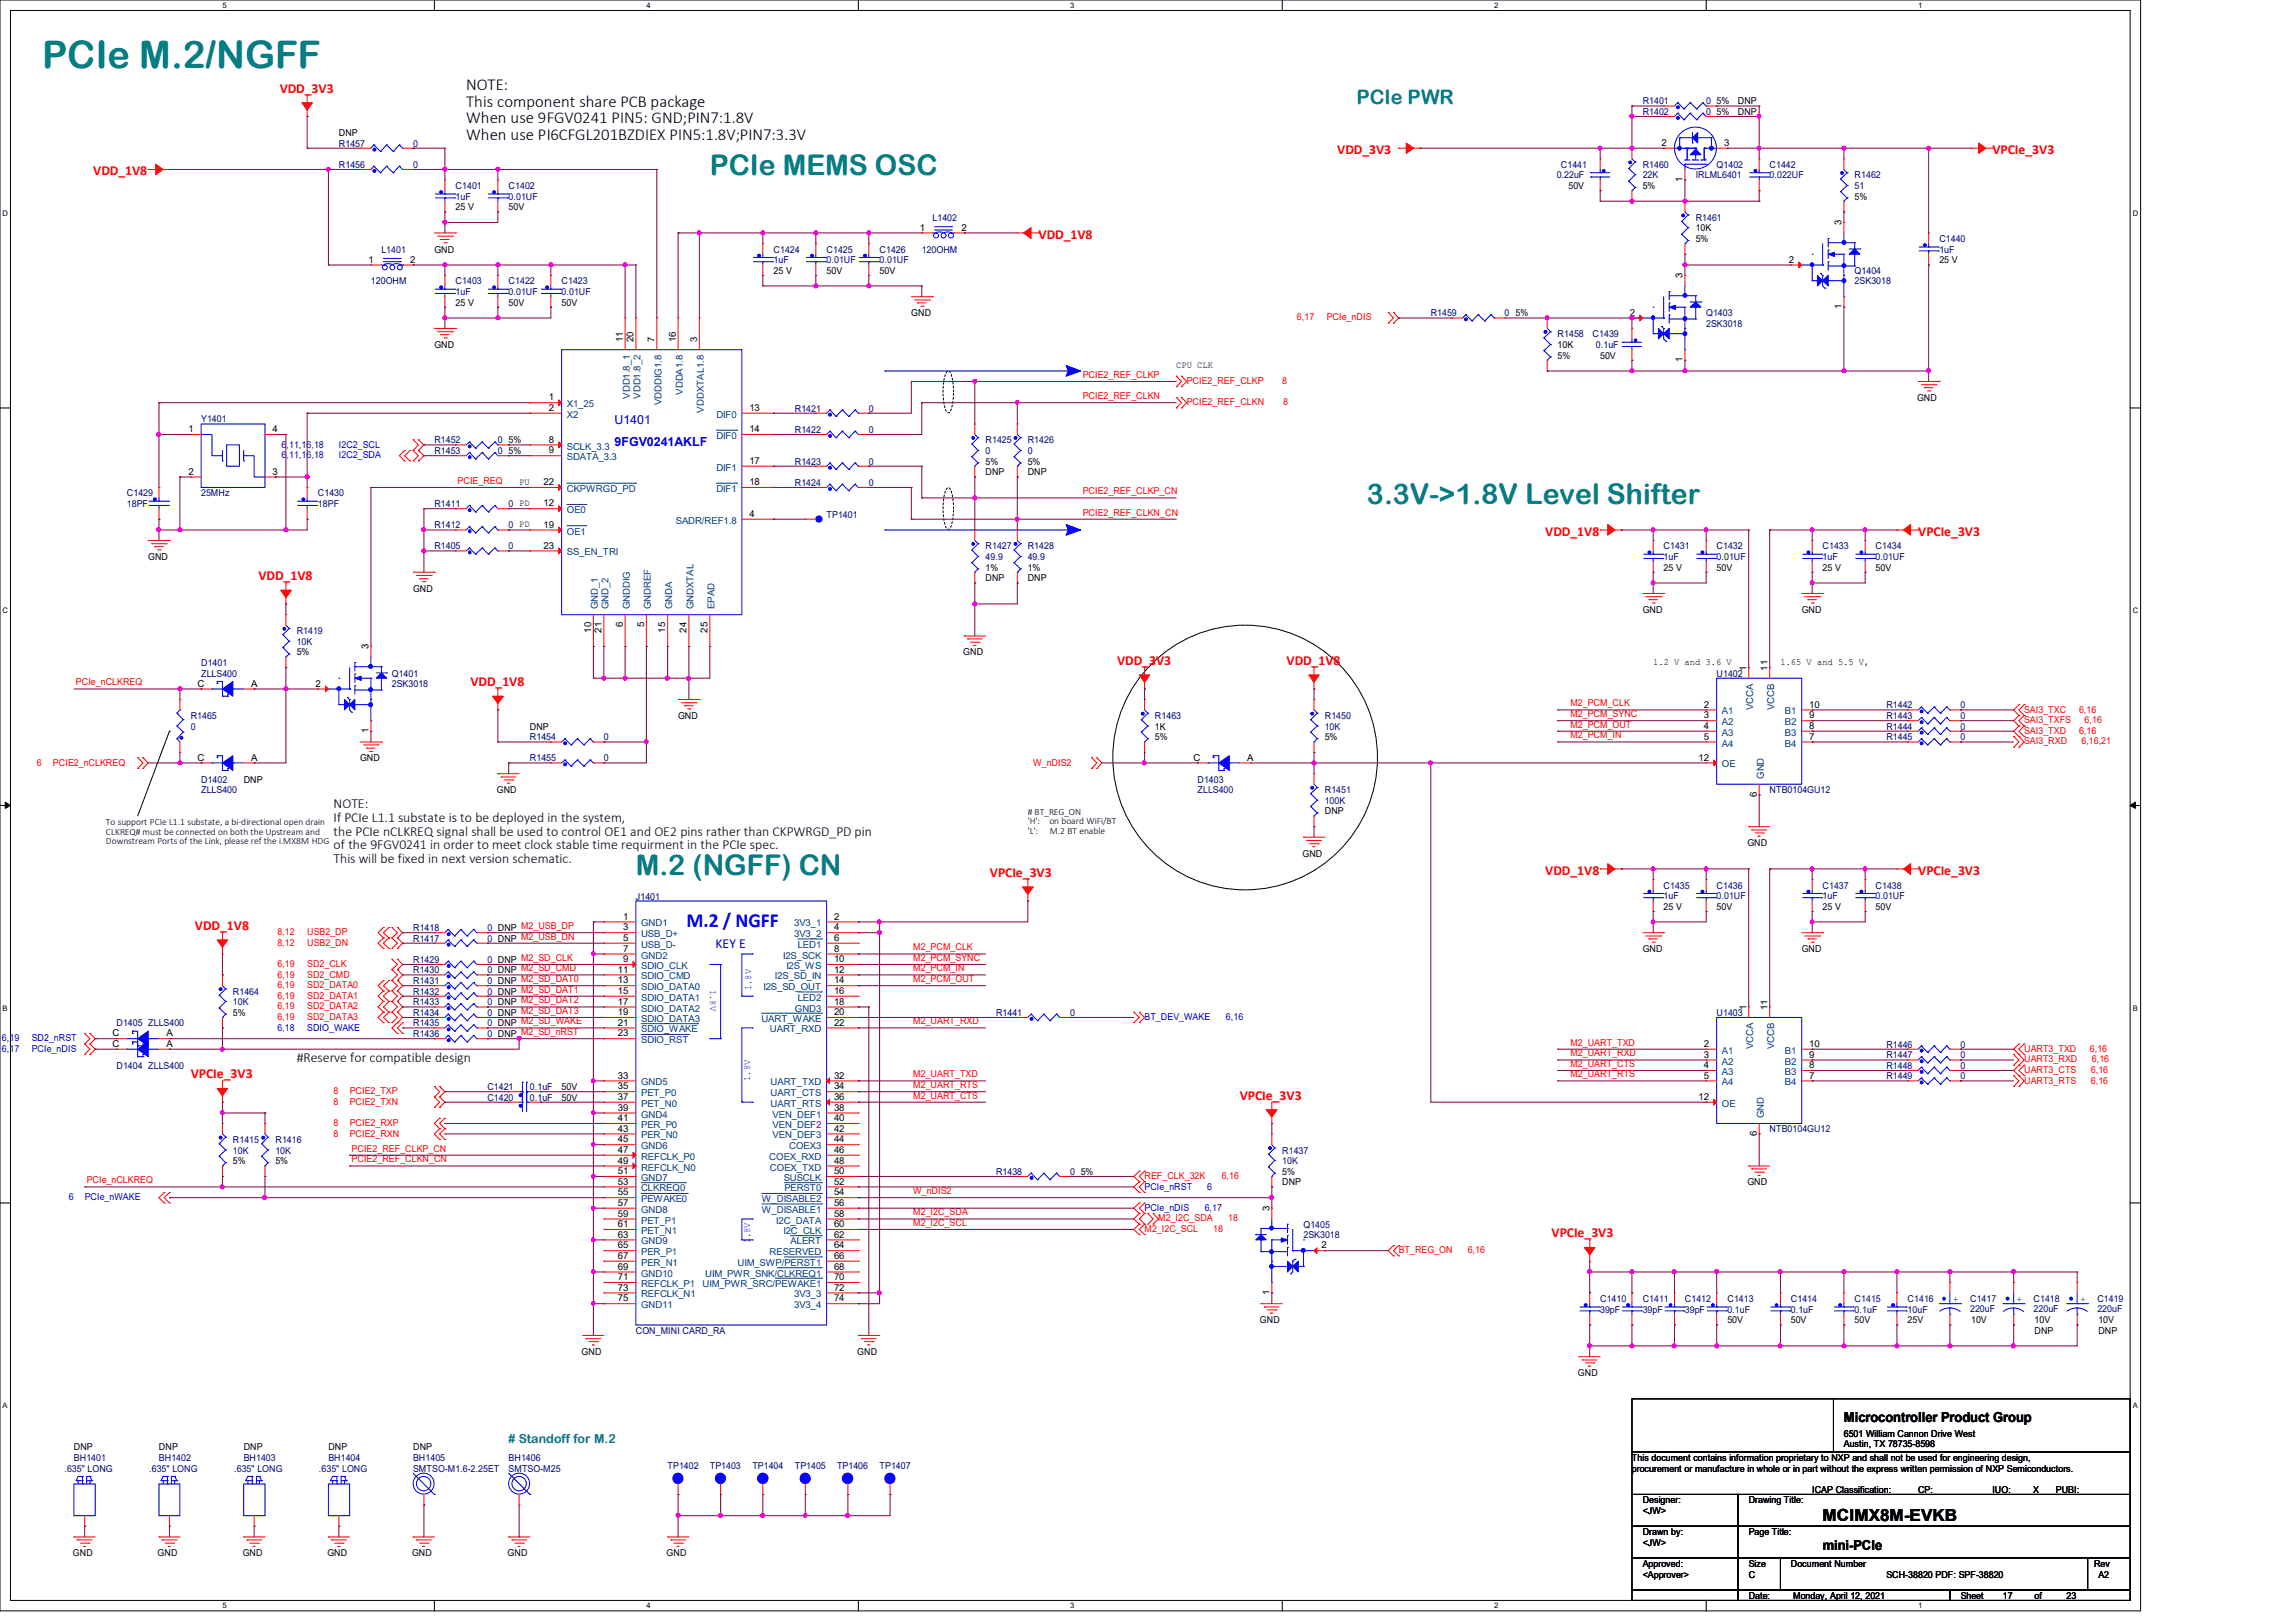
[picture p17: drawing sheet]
<svg xmlns="http://www.w3.org/2000/svg" width="297mm" height="210mm" viewBox="0 0 297 210" stroke-linecap="round" stroke-linejoin="round" font-family="sans-serif">
<defs><g id="words">
<text font-size="4.9" fill="#008080" x="5.5" y="8.8">PCIe M.2/NGFF</text>
<g font-size="3.7" fill="#008080">
<text x="91.9" y="22.6">PCIe MEMS OSC</text>
<text x="176.9" y="65.2">3.3V-&gt;1.8V Level Shifter</text>
<text x="82.3" y="113.2">M.2 (NGFF) CN</text>
</g>
<text font-size="2.6" fill="#008080" x="175.6" y="13.4">PCIe PWR</text>
<text font-size="2.6" fill="#00f" x="88.9" y="120">M.2 / NGFF</text>
<g font-size="2.2">
<text x="60.3" y="11.6">NOTE:</text>
<text x="60.3" y="13.8">This component share PCB package</text>
<text x="60.3" y="16">When use 9FGV0241 PIN5: GND;PIN7:1.8V</text>
<text x="60.3" y="18.1">When use PI6CFGL201BZDIEX PIN5:1.8V;PIN7:3.3V</text>
<text x="235.9" y="196.8">MCIMX8M-EVKB</text>
</g>
<g font-size="1.8" fill="#f00">
<text x="36.2" y="12">VDD_3V3</text>
<text x="12.1" y="22.6">VDD_1V8</text>
<text x="173.1" y="19.9">VDD_3V3</text>
<text x="257.9" y="19.9">VPCIe_3V3</text>
<text x="134.4" y="30.9">VDD_1V8</text>
<text x="200" y="69.3">VDD_1V8</text>
<text x="248.2" y="69.3">VPCIe_3V3</text>
<text x="33.4" y="75.1">VDD_1V8</text>
<text x="60.9" y="88.8">VDD_1V8</text>
<text x="144.6" y="86">VDD_3V3</text>
<text x="166.5" y="86">VDD_1V8</text>
<text x="128.1" y="113.5">VPCIe_3V3</text>
<text x="200" y="113.2">VDD_1V8</text>
<text x="248.2" y="113.2">VPCIe_3V3</text>
<text x="25.2" y="120.3">VDD_1V8</text>
<text x="24.7" y="139.5">VPCIe_3V3</text>
<text x="160.4" y="142.3">VPCIe_3V3</text>
<text x="200.8" y="160.1">VPCIe_3V3</text>
</g>
<g font-size="1.8">
<text x="43.2" y="104.6">NOTE:</text>
<text x="43.2" y="106.3">If PCIe L1.1 substate is to be deployed in the system,</text>
<text x="43.2" y="108.1">the PCIe nCLKREQ signal shall be used to control OE1 and OE2 pins rather than CKPWRGD_PD pin</text>
<text x="43.2" y="109.9">of the 9FGV0241 in order to meet clock stable time requirment in the PCIe spec.</text>
<text x="43.2" y="111.7">This will be fixed in next version schematic.</text>
<text x="38.4" y="137.5">#Reserve for compatible design</text>
<text x="238.6" y="184.1">Microcontroller Product Group</text>
<text x="235.9" y="200.5">mini-PCIe</text>
</g>
<text font-size="1.8" fill="#00f" x="92.6" y="122.6">KEY E</text>
<g font-size="1.6" fill="#00f">
<text x="79.5" y="57.7">9FGV0241AKLF</text>
<text x="79.5" y="54.9">U1401</text>
</g>
<text font-size="1.6" fill="#008080" x="65.8" y="186.7"># Standoff for M.2</text>
<g font-size="1.2">
<text x="43.9" y="17.6">DNP</text>
<text x="222.2" y="14.9">5%</text>
<text x="222.2" y="13.5">5%</text>
<text x="224.9" y="14.9">DNP</text>
<text x="224.9" y="13.5">DNP</text>
<text x="215" y="18.9">2</text>
<text x="217.8" y="23.6" transform="rotate(-90 217.8 23.6)">1</text>
<text x="223.1" y="18.9">3</text>
<text x="59" y="27.2">25 V</text>
<text x="65.8" y="27.2">50V</text>
<text x="119" y="29.8">1</text>
<text x="124.4" y="29.8">2</text>
<text x="203" y="24.4">50V</text>
<text x="212.6" y="24.4">5%</text>
<text x="219.5" y="29.9">10K</text>
<text x="238.3" y="29.2" transform="rotate(-90 238.3 29.2)">3</text>
<text x="240" y="25.8">5%</text>
<text x="47.7" y="34">1</text>
<text x="53.1" y="34">2</text>
<text x="56.2" y="32.7">GND</text>
<text x="100.1" y="35.4">25 V</text>
<text x="107" y="35.4">50V</text>
<text x="113.8" y="35.4">50V</text>
<text x="219.5" y="31.3">5%</text>
<text x="231.5" y="34">2</text>
<text x="251" y="34">25 V</text>
<text x="59" y="39.5">25 V</text>
<text x="65.8" y="39.5">50V</text>
<text x="72.7" y="39.5">50V</text>
<text x="117.9" y="40.9">GND</text>
<text x="196.1" y="40.9">5%</text>
<text x="210.9" y="40.9">2</text>
<text x="217.8" y="36" transform="rotate(-90 217.8 36)">3</text>
<text x="238.3" y="40" transform="rotate(-90 238.3 40)">1</text>
<text x="56.2" y="45">GND</text>
<text x="80.6" y="44.3" transform="rotate(-90 80.6 44.3)">11</text>
<text x="82" y="44.3" transform="rotate(-90 82 44.3)">20</text>
<text x="84.7" y="44.3" transform="rotate(-90 84.7 44.3)">7</text>
<text x="87.5" y="44.3" transform="rotate(-90 87.5 44.3)">16</text>
<text x="90.2" y="44.3" transform="rotate(-90 90.2 44.3)">3</text>
<text x="152.2" y="47.6">CPU CLK</text>
<text x="201.6" y="45">10K</text>
<text x="201.6" y="46.4">5%</text>
<text x="207.1" y="46.4">50V</text>
<text x="217.8" y="46.9" transform="rotate(-90 217.8 46.9)">1</text>
<text x="71" y="51.8">1</text>
<text x="71" y="53.2">2</text>
<text x="97" y="53.2">13</text>
<text x="248.1" y="51.9">GND</text>
<text x="24.4" y="55.9">1</text>
<text x="35.3" y="55.9">4</text>
<text x="65.8" y="57.4">5%</text>
<text x="65.8" y="58.7">5%</text>
<text x="71" y="58.7">9</text>
<text x="71" y="57.3">8</text>
<text x="97" y="55.9">14</text>
<text x="24.4" y="61.4">2</text>
<text x="35.3" y="61.4">3</text>
<text x="67.2" y="62.7">PU</text>
<text x="70.4" y="62.8">22</text>
<text x="70.4" y="65.5">12</text>
<text x="97" y="62.8">18</text>
<text x="97" y="60">17</text>
<text x="127.5" y="60.1">5%</text>
<text x="127.5" y="61.5">DNP</text>
<text x="133" y="60.1">5%</text>
<text x="133" y="61.5">DNP</text>
<text x="70.4" y="68.3">19</text>
<text x="70.4" y="71">23</text>
<text x="97" y="66.9">4</text>
<text x="19.2" y="72.4">GND</text>
<text x="53.5" y="76.6">GND</text>
<text x="127.5" y="73.8">1%</text>
<text x="127.5" y="75.2">DNP</text>
<text x="133" y="73.8">1%</text>
<text x="133" y="75.2">DNP</text>
<text x="215.3" y="73.8">25 V</text>
<text x="222.2" y="73.8">50V</text>
<text x="235.9" y="73.8">25 V</text>
<text x="242.7" y="73.8">50V</text>
<text x="76.5" y="81.9" transform="rotate(-90 76.5 81.9)">10</text>
<text x="77.9" y="81.9" transform="rotate(-90 77.9 81.9)">21</text>
<text x="80.6" y="81.2" transform="rotate(-90 80.6 81.2)">6</text>
<text x="83.4" y="81.2" transform="rotate(-90 83.4 81.2)">5</text>
<text x="86.1" y="81.9" transform="rotate(-90 86.1 81.9)">15</text>
<text x="88.9" y="81.9" transform="rotate(-90 88.9 81.9)">24</text>
<text x="91.6" y="81.9" transform="rotate(-90 91.6 81.9)">25</text>
<text x="212.6" y="79.3">GND</text>
<text x="233.2" y="79.3">GND</text>
<text x="25.6" y="88.9">C</text>
<text x="32.5" y="88.9">A</text>
<text x="38.4" y="84.8">5%</text>
<text x="40.9" y="88.9">2</text>
<text x="47.7" y="84" transform="rotate(-90 47.7 84)">3</text>
<text x="124.7" y="84.8">GND</text>
<text x="214" y="86">1.2 V and 3.6 V</text>
<text x="226" y="86.8" transform="rotate(-90 226 86.8)">1</text>
<text x="228.7" y="86.8" transform="rotate(-90 228.7 86.8)">11</text>
<text x="230.4" y="86">1.65 V and 5.5 V,</text>
<text x="47.7" y="94.9" transform="rotate(-90 47.7 94.9)">1</text>
<text x="68.6" y="94.4">DNP</text>
<text x="87.8" y="93">GND</text>
<text x="149.5" y="94.4">1K</text>
<text x="149.5" y="95.8">5%</text>
<text x="171.4" y="95.8">5%</text>
<text x="220.5" y="91.6">2</text>
<text x="220.5" y="93">3</text>
<text x="220.5" y="94.3">4</text>
<text x="220.5" y="95.7">5</text>
<text x="234.1" y="93">9</text>
<text x="234.1" y="91.6">10</text>
<text x="234.1" y="94.3">8</text>
<text x="234.1" y="95.7">7</text>
<text x="25.6" y="98.4">C</text>
<text x="31.5" y="101.3">DNP</text>
<text x="32.5" y="98.4">A</text>
<text x="46.6" y="98.5">GND</text>
<text x="154.5" y="98.4">C</text>
<text x="161.4" y="98.4">A</text>
<text x="219.8" y="98.4">12</text>
<text x="13.7" y="106.8">To support PCIe L1.1 substate, a bi-directional open drain</text>
<text x="13.7" y="108">CLKREQ# must be connected on both the Upstream and</text>
<text x="64.3" y="102.6">GND</text>
<text x="133" y="105.4"># BT_REG_ON</text>
<text x="133" y="106.6">'H':</text>
<text x="133" y="107.9">'L':</text>
<text x="135.8" y="106.6">on board WiFi/BT</text>
<text x="135.9" y="107.9">M.2 BT enable</text>
<text x="171.4" y="105.4">DNP</text>
<text x="227.4" y="103.1" transform="rotate(-90 227.4 103.1)">6</text>
<text x="13.7" y="109.2">Downstream Ports of the Link, please ref the i.MX8M HDG</text>
<text x="168.6" y="110.9">GND</text>
<text x="226.1" y="109.5">GND</text>
<text x="80.6" y="119">1</text>
<text x="107.9" y="119">2</text>
<text x="215.3" y="117.7">25 V</text>
<text x="222.2" y="117.7">50V</text>
<text x="235.9" y="117.7">25 V</text>
<text x="242.7" y="117.7">50V</text>
<text x="80" y="125.9">11</text>
<text x="80.6" y="124.5">9</text>
<text x="80.6" y="120.4">3</text>
<text x="80.6" y="121.7">5</text>
<text x="80.6" y="123.1">7</text>
<text x="107.9" y="125.9">12</text>
<text x="107.9" y="124.5">10</text>
<text x="107.9" y="123.1">8</text>
<text x="107.9" y="121.7">6</text>
<text x="107.9" y="120.4">4</text>
<text x="212.6" y="123.2">GND</text>
<text x="233.2" y="123.2">GND</text>
<text x="30.1" y="131.4">5%</text>
<text x="80" y="127.3">13</text>
<text x="80" y="130">17</text>
<text x="80" y="128.6">15</text>
<text x="80" y="131.4">19</text>
<text x="107.9" y="127.3">14</text>
<text x="107.9" y="131.4">20</text>
<text x="107.9" y="128.6">16</text>
<text x="107.9" y="130">18</text>
<text x="226" y="130.7" transform="rotate(-90 226 130.7)">1</text>
<text x="228.7" y="130.7" transform="rotate(-90 228.7 130.7)">11</text>
<text x="14.6" y="134.1">C</text>
<text x="14.6" y="135.5">C</text>
<text x="21.5" y="134.1">A</text>
<text x="21.5" y="135.5">A</text>
<text x="80" y="132.7">21</text>
<text x="80" y="134.1">23</text>
<text x="107.9" y="132.7">22</text>
<text x="220.5" y="135.5">2</text>
<text x="220.5" y="136.9">3</text>
<text x="234.1" y="136.9">9</text>
<text x="234.1" y="135.5">10</text>
<text x="72.7" y="141">50V</text>
<text x="72.7" y="142.4">50V</text>
<text x="80" y="141">35</text>
<text x="80" y="142.3">37</text>
<text x="80" y="143.7">39</text>
<text x="80" y="139.6">33</text>
<text x="107.9" y="142.3">36</text>
<text x="107.9" y="141">34</text>
<text x="107.9" y="143.7">38</text>
<text x="107.9" y="139.6">32</text>
<text x="219.8" y="142.3">12</text>
<text x="220.5" y="138.2">4</text>
<text x="220.5" y="139.6">5</text>
<text x="234.1" y="138.2">8</text>
<text x="234.1" y="139.6">7</text>
<text x="80" y="149.2">47</text>
<text x="80" y="145.1">41</text>
<text x="80" y="146.4">43</text>
<text x="80" y="147.8">45</text>
<text x="107.9" y="146.4">42</text>
<text x="107.9" y="145.1">40</text>
<text x="107.9" y="149.2">46</text>
<text x="107.9" y="147.8">44</text>
<text x="227.4" y="147" transform="rotate(-90 227.4 147)">6</text>
<text x="30.1" y="150.6">5%</text>
<text x="35.6" y="150.6">5%</text>
<text x="80" y="150.6">49</text>
<text x="80" y="153.3">53</text>
<text x="80" y="154.7">55</text>
<text x="80" y="151.9">51</text>
<text x="107.9" y="153.3">52</text>
<text x="107.9" y="150.6">48</text>
<text x="107.9" y="151.9">50</text>
<text x="107.9" y="154.7">54</text>
<text x="139.9" y="152">5%</text>
<text x="165.9" y="152">5%</text>
<text x="165.9" y="153.4">DNP</text>
<text x="226.1" y="153.4">GND</text>
<text x="80" y="157.4">59</text>
<text x="80" y="158.8">61</text>
<text x="80" y="161.5">65</text>
<text x="80" y="156">57</text>
<text x="80" y="160.1">63</text>
<text x="107.9" y="158.8">60</text>
<text x="107.9" y="160.1">62</text>
<text x="107.9" y="157.4">58</text>
<text x="107.9" y="156">56</text>
<text x="107.9" y="161.5">64</text>
<text x="164.3" y="156.8" transform="rotate(-90 164.3 156.8)">3</text>
<text x="171" y="161.5">2</text>
<text x="80" y="164.3">69</text>
<text x="80" y="167">73</text>
<text x="80" y="165.6">71</text>
<text x="80" y="162.9">67</text>
<text x="107.9" y="167">72</text>
<text x="107.9" y="162.9">66</text>
<text x="107.9" y="164.3">68</text>
<text x="107.9" y="165.6">70</text>
<text x="164.3" y="167.6" transform="rotate(-90 164.3 167.6)">1</text>
<text x="80" y="168.4">75</text>
<text x="107.9" y="168.4">74</text>
<text x="163.1" y="171.2">GND</text>
<text x="223.6" y="171.2">50V</text>
<text x="231.8" y="171.2">50V</text>
<text x="240" y="171.2">50V</text>
<text x="246.9" y="171.2">25V</text>
<text x="255.1" y="171.2">10V</text>
<text x="263.3" y="171.2">10V</text>
<text x="263.3" y="172.6">DNP</text>
<text x="271.6" y="171.2">10V</text>
<text x="271.6" y="172.6">DNP</text>
<text x="75.3" y="175.3">GND</text>
<text x="111" y="175.3">GND</text>
<text x="204.2" y="178.1">GND</text>
<text x="9.6" y="187.7">DNP</text>
<text x="20.6" y="187.7">DNP</text>
<text x="31.5" y="187.7">DNP</text>
<text x="42.5" y="187.7">DNP</text>
<text x="53.5" y="187.7">DNP</text>
<text x="211.2" y="189">This document contains information proprietary to NXP and shall not be used for engineering design,</text>
<text x="211.2" y="190.4">procurement or manufacture in whole or in part without the express written permission of NXP Semiconductors.</text>
<text x="238.6" y="186">6501 William Cannon Drive West</text>
<text x="238.6" y="187.3">Austin, TX 78735-8598</text>
<text x="212.6" y="194.5">Designer:</text>
<text x="212.6" y="195.9">&lt;JW&gt;</text>
<text x="226.3" y="194.5">Drawing Title:</text>
<text x="234.5" y="193.2">ICAP Classification:</text>
<text x="248.2" y="193.2">CP:</text>
<text x="251.7" y="193.2">___</text>
<text x="257.8" y="193.2">IUO:</text>
<text x="262.5" y="193.2">_X_</text>
<text x="266.1" y="193.2">PUBI:</text>
<text x="270.2" y="193.2">___</text>
<text x="9.4" y="201.4">GND</text>
<text x="20.4" y="201.4">GND</text>
<text x="31.4" y="201.4">GND</text>
<text x="42.4" y="201.4">GND</text>
<text x="53.3" y="201.4">GND</text>
<text x="65.7" y="201.4">GND</text>
<text x="86.3" y="201.4">GND</text>
<text x="212.6" y="198.6">Drawn by:</text>
<text x="212.6" y="202.7">Approved:</text>
<text x="212.6" y="200">&lt;JW&gt;</text>
<text x="226.3" y="202.7">Size</text>
<text x="226.3" y="198.6">Page Title:</text>
<text x="231.8" y="202.7">Document Number</text>
<text x="271" y="202.7">Rev</text>
<text x="212.6" y="204.1">&lt;Approver&gt;</text>
<text x="226.3" y="206.9">Date:</text>
<text x="226.3" y="204.1">C</text>
<text x="232.1" y="206.9">Monday, April 12, 2021</text>
<text x="244.1" y="204.1">SCH-38820 PDF: SPF-38820</text>
<text x="253.7" y="206.9">Sheet</text>
<text x="259.2" y="206.9">17</text>
<text x="263.3" y="206.9">of</text>
<text x="267.5" y="206.9">23</text>
<text x="271.6" y="204.1">A2</text>
</g>
<g font-size="1.2" fill="#000080">
<text x="212.6" y="14.9">R1402</text>
<text x="212.6" y="13.5">R1401</text>
<text x="220.8" y="14.9">0</text>
<text x="220.8" y="13.5">0</text>
<text x="43.9" y="21.7">R1456</text>
<text x="43.9" y="19">R1457</text>
<text x="53.5" y="21.7">0</text>
<text x="53.5" y="19">0</text>
<text x="201.5" y="23.1">0.22uF</text>
<text x="202" y="21.7">C1441</text>
<text x="212.6" y="21.7">R1460</text>
<text x="212.6" y="23.1">22K</text>
<text x="219.5" y="23.1">IRLML6401</text>
<text x="222.2" y="21.7">Q1402</text>
<text x="229" y="21.7">C1442</text>
<text x="229" y="23.1">0.022UF</text>
<text x="240" y="23.1">R1462</text>
<text x="59" y="24.4">C1401</text>
<text x="59" y="25.8">1uF</text>
<text x="65.8" y="24.4">C1402</text>
<text x="65.8" y="25.8">0.01UF</text>
<text x="120.7" y="28.6">L1402</text>
<text x="219.5" y="28.6">R1461</text>
<text x="240" y="24.4">51</text>
<text x="49.4" y="32.7">L1401</text>
<text x="100.1" y="32.7">C1424</text>
<text x="100.1" y="34">1uF</text>
<text x="107" y="32.7">C1425</text>
<text x="107" y="34">0.01UF</text>
<text x="113.8" y="32.7">C1426</text>
<text x="113.8" y="34">0.01UF</text>
<text x="119.3" y="32.7">120OHM</text>
<text x="240" y="35.4">Q1404</text>
<text x="251" y="31.3">C1440</text>
<text x="251" y="32.7">1uF</text>
<text x="48" y="36.8">120OHM</text>
<text x="59" y="36.8">C1403</text>
<text x="59" y="38.1">1uF</text>
<text x="65.8" y="36.8">C1422</text>
<text x="65.8" y="38.1">0.01UF</text>
<text x="72.7" y="36.8">C1423</text>
<text x="72.7" y="38.1">0.01UF</text>
<text x="185.2" y="40.9">R1459</text>
<text x="194.7" y="40.9">0</text>
<text x="220.8" y="40.9">Q1403</text>
<text x="240" y="36.8">2SK3018</text>
<text x="201.6" y="43.6">R1458</text>
<text x="206.1" y="43.6">C1439</text>
<text x="206.5" y="45">0.1uF</text>
<text x="220.8" y="42.3">2SK3018</text>
<text x="102.9" y="53.3">R1421</text>
<text x="112.4" y="53.3">0</text>
<text x="26" y="54.6">Y1401</text>
<text x="56.2" y="57.4">R1452</text>
<text x="56.2" y="58.7">R1453</text>
<text x="64.4" y="57.4">0</text>
<text x="64.4" y="58.7">0</text>
<text x="102.9" y="56">R1422</text>
<text x="112.4" y="56">0</text>
<text x="127.5" y="57.4">R1425</text>
<text x="127.5" y="58.7">0</text>
<text x="133" y="57.4">R1426</text>
<text x="133" y="58.7">0</text>
<text x="16.4" y="64.2">C1429</text>
<text x="16.4" y="65.6">18PF</text>
<text x="26" y="64.2">25MHz</text>
<text x="41.1" y="64.2">C1430</text>
<text x="41.1" y="65.6">18PF</text>
<text x="56.2" y="65.6">R1411</text>
<text x="65.8" y="65.6">0 PD</text>
<text x="102.9" y="62.9">R1424</text>
<text x="102.9" y="60.1">R1423</text>
<text x="112.4" y="62.9">0</text>
<text x="112.4" y="60.1">0</text>
<text x="56.2" y="71.1">R1405</text>
<text x="56.2" y="68.3">R1412</text>
<text x="65.8" y="71.1">0</text>
<text x="65.8" y="68.3">0 PD</text>
<text x="107" y="67">TP1401</text>
<text x="127.5" y="71.1">R1427</text>
<text x="133" y="71.1">R1428</text>
<text x="215.3" y="71.1">C1431</text>
<text x="222.2" y="71.1">C1432</text>
<text x="235.9" y="71.1">C1433</text>
<text x="242.7" y="71.1">C1434</text>
<text x="127.5" y="72.4">49.9</text>
<text x="133" y="72.4">49.9</text>
<text x="215.3" y="72.4">1uF</text>
<text x="222.2" y="72.4">0.01UF</text>
<text x="235.9" y="72.4">1uF</text>
<text x="242.7" y="72.4">0.01UF</text>
<text x="38.4" y="82">R1419</text>
<text x="38.4" y="83.4">10K</text>
<text x="26" y="86.1">D1401</text>
<text x="26" y="87.5">ZLLS400</text>
<text x="50.7" y="87.5">Q1401</text>
<text x="50.7" y="88.9">2SK3018</text>
<text x="222.2" y="87.5">U1402</text>
<text x="24.7" y="93">R1465</text>
<text x="24.7" y="94.4">0</text>
<text x="68.6" y="95.8">R1454</text>
<text x="78.1" y="95.8">0</text>
<text x="149.5" y="93">R1463</text>
<text x="171.4" y="93">R1450</text>
<text x="171.4" y="94.4">10K</text>
<text x="244.1" y="93">R1443</text>
<text x="244.1" y="91.7">R1442</text>
<text x="244.1" y="94.4">R1444</text>
<text x="244.1" y="95.8">R1445</text>
<text x="253.7" y="93">0</text>
<text x="253.7" y="91.7">0</text>
<text x="253.7" y="94.4">0</text>
<text x="253.7" y="95.8">0</text>
<text x="26" y="101.3">D1402</text>
<text x="68.6" y="98.5">R1455</text>
<text x="78.1" y="98.5">0</text>
<text x="155" y="101.3">D1403</text>
<text x="26" y="102.6">ZLLS400</text>
<text x="155" y="102.6">ZLLS400</text>
<text x="171.4" y="102.6">R1451</text>
<text x="171.4" y="104">100K</text>
<text x="229" y="102.6">NTB0104GU12</text>
<text x="82.3" y="116.5">J1401</text>
<text x="215.3" y="115">C1435</text>
<text x="215.3" y="116.3">1uF</text>
<text x="222.2" y="115">C1436</text>
<text x="222.2" y="116.3">0.01UF</text>
<text x="235.9" y="115">C1437</text>
<text x="235.9" y="116.3">1uF</text>
<text x="242.7" y="115">C1438</text>
<text x="242.7" y="116.3">0.01UF</text>
<text x="53.5" y="121.8">R1417</text>
<text x="53.5" y="124.6">R1429</text>
<text x="53.5" y="120.4">R1418</text>
<text x="53.5" y="125.9">R1430</text>
<text x="63.1" y="121.8">0 DNP M2_USB_DN</text>
<text x="63.1" y="124.6">0 DNP M2_SD_CLK</text>
<text x="63.1" y="120.4">0 DNP M2_USB_DP</text>
<text x="63.1" y="125.9">0 DNP M2_SD_CMD</text>
<text x="30.1" y="128.7">R1464</text>
<text x="30.1" y="130">10K</text>
<text x="53.5" y="128.7">R1432</text>
<text x="53.5" y="131.4">R1434</text>
<text x="53.5" y="127.3">R1431</text>
<text x="53.5" y="130">R1433</text>
<text x="63.1" y="128.7">0 DNP M2_SD_DAT1</text>
<text x="63.1" y="131.4">0 DNP M2_SD_DAT3</text>
<text x="63.1" y="127.3">0 DNP M2_SD_DAT0</text>
<text x="63.1" y="130">0 DNP M2_SD_DAT2</text>
<text x="128.9" y="131.4">R1441</text>
<text x="138.5" y="131.4">0</text>
<text x="222.2" y="131.4">U1403</text>
<text x="15.1" y="132.8">D1405 ZLLS400</text>
<text x="53.5" y="134.2">R1436</text>
<text x="53.5" y="132.8">R1435</text>
<text x="63.1" y="134.2">0 DNP M2_SD_nRST</text>
<text x="63.1" y="132.8">0 DNP M2_SD_WAKE</text>
<text x="244.1" y="136.9">R1447</text>
<text x="244.1" y="135.5">R1446</text>
<text x="253.7" y="136.9">0</text>
<text x="253.7" y="135.5">0</text>
<text x="15.1" y="138.3">D1404 ZLLS400</text>
<text x="63.1" y="141">C1421</text>
<text x="63.1" y="142.4">C1420</text>
<text x="68.6" y="141">0.1uF</text>
<text x="68.6" y="142.4">0.1uF</text>
<text x="244.1" y="138.3">R1448</text>
<text x="244.1" y="139.7">R1449</text>
<text x="253.7" y="138.3">0</text>
<text x="253.7" y="139.7">0</text>
<text x="30.1" y="147.9">R1415</text>
<text x="30.1" y="149.3">10K</text>
<text x="35.6" y="147.9">R1416</text>
<text x="35.6" y="149.3">10K</text>
<text x="165.9" y="149.3">R1437</text>
<text x="229" y="146.5">NTB0104GU12</text>
<text x="128.9" y="152">R1438</text>
<text x="138.5" y="152">0</text>
<text x="165.9" y="150.6">10K</text>
<text x="168.7" y="158.9">Q1405</text>
<text x="168.7" y="160.2">2SK3018</text>
<text x="82.3" y="172.6">CON_MINI CARD_RA</text>
<text x="207.1" y="168.4">C1410</text>
<text x="207.1" y="169.8">39pF</text>
<text x="212.6" y="168.4">C1411</text>
<text x="212.6" y="169.8">39pF</text>
<text x="218.1" y="168.4">C1412</text>
<text x="218.1" y="169.8">39pF</text>
<text x="223.6" y="168.4">C1413</text>
<text x="223.6" y="169.8">0.1uF</text>
<text x="231.8" y="168.4">C1414</text>
<text x="231.8" y="169.8">0.1uF</text>
<text x="240" y="168.4">C1415</text>
<text x="240" y="169.8">0.1uF</text>
<text x="246.9" y="168.4">C1416</text>
<text x="246.9" y="169.8">10uF</text>
<text x="255" y="168.4">C1417</text>
<text x="255" y="169.7">220uF</text>
<text x="263.2" y="168.4">C1418</text>
<text x="263.2" y="169.7">220uF</text>
<text x="271.4" y="168.4">C1419</text>
<text x="271.4" y="169.7">220uF</text>
<text x="8.3" y="190.4">.635&quot; LONG</text>
<text x="9.6" y="189">BH1401</text>
<text x="19.3" y="190.4">.635&quot; LONG</text>
<text x="20.6" y="189">BH1402</text>
<text x="30.3" y="190.4">.635&quot; LONG</text>
<text x="31.5" y="189">BH1403</text>
<text x="41.3" y="190.4">.635&quot; LONG</text>
<text x="42.5" y="189">BH1404</text>
<text x="53.5" y="189">BH1405</text>
<text x="53.5" y="190.4">SMTSO-M1.6-2.25ET</text>
<text x="65.8" y="189">BH1406</text>
<text x="65.8" y="190.4">SMTSO-M25</text>
<text x="86.4" y="190.1">TP1402</text>
<text x="91.9" y="190.1">TP1403</text>
<text x="97.4" y="190.1">TP1404</text>
<text x="102.9" y="190.1">TP1405</text>
<text x="108.3" y="190.1">TP1406</text>
<text x="113.8" y="190.1">TP1407</text>
</g>
<g font-size="1.2" fill="#f00">
<text x="167.8" y="41.4">6,17</text>
<text x="171.7" y="41.4">PCIe_nDIS</text>
<text x="140.1" y="48.9">PCIE2_REF_CLKP</text>
<text x="140.1" y="51.6">PCIE2_REF_CLKN</text>
<text x="153.6" y="49.7">PCIE2_REF_CLKP</text>
<text x="153.6" y="52.4">PCIE2_REF_CLKN</text>
<text x="165.9" y="49.7">8</text>
<text x="166.1" y="52.4">8</text>
<text x="59.2" y="62.6">PCIE_REQ</text>
<text x="140.1" y="64">PCIE2_REF_CLKP_CN</text>
<text x="140.1" y="66.7">PCIE2_REF_CLKN_CN</text>
<text x="9.8" y="88.7">PCIe_nCLKREQ</text>
<text x="203.2" y="91.4">M2_PCM_CLK</text>
<text x="203.2" y="92.8">M2_PCM_SYNC</text>
<text x="203.2" y="94.1">M2_PCM_OUT</text>
<text x="203.2" y="95.5">M2_PCM_IN</text>
<text x="262" y="93.6">SAI3_TXFS</text>
<text x="262" y="92.2">SAI3_TXC</text>
<text x="262" y="95">SAI3_TXD</text>
<text x="269.1" y="92.2">6,16</text>
<text x="269.1" y="95">6,16</text>
<text x="269.8" y="93.6">6,16</text>
<text x="4.8" y="99.1">6</text>
<text x="6.9" y="99.1">PCIE2_nCLKREQ</text>
<text x="133.7" y="99.1">W_nDIS2</text>
<text x="262" y="96.3">SAI3_RXD</text>
<text x="269.4" y="96.3">6,16,21</text>
<text x="35.9" y="125.1">6,19</text>
<text x="35.9" y="122.4">8,12</text>
<text x="35.9" y="121">8,12</text>
<text x="39.8" y="125.1">SD2_CLK</text>
<text x="39.8" y="122.4">USB2_DN</text>
<text x="39.8" y="121">USB2_DP</text>
<text x="118.2" y="123">M2_PCM_CLK</text>
<text x="118.2" y="124.3">M2_PCM_SYNC</text>
<text x="118.2" y="125.7">M2_PCM_IN</text>
<text x="35.9" y="129.2">6,19</text>
<text x="35.9" y="130.6">6,19</text>
<text x="35.9" y="127.8">6,19</text>
<text x="35.9" y="132">6,19</text>
<text x="35.9" y="126.5">6,19</text>
<text x="39.8" y="129.2">SD2_DATA1</text>
<text x="39.8" y="130.6">SD2_DATA2</text>
<text x="39.8" y="127.8">SD2_DATA0</text>
<text x="39.8" y="132">SD2_DATA3</text>
<text x="39.8" y="126.5">SD2_CMD</text>
<text x="118.2" y="127.1">M2_PCM_OUT</text>
<text x="118.2" y="132.5">M2_UART_RXD</text>
<text x="203.2" y="135.3">M2_UART_TXD</text>
<text x="203.2" y="136.7">M2_UART_RXD</text>
<text x="262" y="136.1">UART3_TXD</text>
<text x="262" y="137.5">UART3_RXD</text>
<text x="270.5" y="136.1">6,16</text>
<text x="270.7" y="137.5">6,16</text>
<text x="43.2" y="141.6">8</text>
<text x="43.2" y="143">8</text>
<text x="45.3" y="141.6">PCIE2_TXP</text>
<text x="45.3" y="143">PCIE2_TXN</text>
<text x="118.2" y="139.4">M2_UART_TXD</text>
<text x="118.2" y="142.2">M2_UART_CTS</text>
<text x="118.2" y="140.8">M2_UART_RTS</text>
<text x="203.2" y="138">M2_UART_CTS</text>
<text x="203.2" y="139.4">M2_UART_RTS</text>
<text x="262" y="140.2">UART3_RTS</text>
<text x="262" y="138.9">UART3_CTS</text>
<text x="270.6" y="140.2">6,16</text>
<text x="270.6" y="138.9">6,16</text>
<text x="43.2" y="145.7">8</text>
<text x="43.2" y="147.1">8</text>
<text x="45.3" y="145.7">PCIE2_RXP</text>
<text x="45.3" y="147.1">PCIE2_RXN</text>
<text x="45.5" y="149">PCIE2_REF_CLKP_CN</text>
<text x="11.2" y="153.1">PCIe_nCLKREQ</text>
<text x="45.5" y="150.4">PCIE2_REF_CLKN_CN</text>
<text x="118.2" y="154.5">W_nDIS2</text>
<text x="148.1" y="152.6">REF_CLK_32K</text>
<text x="158.1" y="152.6">6,16</text>
<text x="118.2" y="158.6">M2_I2C_SCL</text>
<text x="118.2" y="157.3">M2_I2C_SDA</text>
<text x="148.1" y="159.4">M2_I2C_SCL</text>
<text x="149.9" y="158">M2_I2C_SDA</text>
<text x="157" y="159.4">18</text>
<text x="159" y="158">18</text>
<text x="181" y="162.1">BT_REG_ON</text>
<text x="189.9" y="162.1">6,16</text>
</g>
<g font-size="1.2" fill="#004080">
<text x="73.4" y="52.7">X1_25</text>
<text x="81.5" y="51.6" transform="rotate(-90 81.5 51.6)">VDD1.8_1</text>
<text x="82.9" y="51.6" transform="rotate(-90 82.9 51.6)">VDD1.8_2</text>
<text x="85.6" y="52.4" transform="rotate(-90 85.6 52.4)">VDDDIG1.8</text>
<text x="88.3" y="51.1" transform="rotate(-90 88.3 51.1)">VDDA1.8</text>
<text x="91.1" y="53.4" transform="rotate(-90 91.1 53.4)">VDDXTAL1.8</text>
<text x="73.4" y="59.6">SDATA_3.3</text>
<text x="73.4" y="58.2">SCLK_3.3</text>
<text x="73.4" y="54.1">X2</text>
<text x="92.7" y="56.8">DIF0</text>
<text x="92.7" y="54.1">DIF0</text>
<text x="73.4" y="63.7">CKPWRGD_PD</text>
<text x="92.7" y="63.7">DIF1</text>
<text x="92.7" y="60.9">DIF1</text>
<text x="73.4" y="66.4">OE0</text>
<text x="73.4" y="69.2">OE1</text>
<text x="73.4" y="71.9">SS_EN_TRI</text>
<text x="87.5" y="67.8">SADR/REF1.8</text>
<text x="77.4" y="78.9" transform="rotate(-90 77.4 78.9)">GND_1</text>
<text x="78.7" y="78.9" transform="rotate(-90 78.7 78.9)">GND_2</text>
<text x="81.5" y="78.9" transform="rotate(-90 81.5 78.9)">GNDDIG</text>
<text x="84.2" y="78.9" transform="rotate(-90 84.2 78.9)">GNDREF</text>
<text x="87" y="78.9" transform="rotate(-90 87 78.9)">GNDA</text>
<text x="89.7" y="78.9" transform="rotate(-90 89.7 78.9)">GNDXTAL</text>
<text x="92.5" y="78.9" transform="rotate(-90 92.5 78.9)">EPAD</text>
<text x="222.8" y="92.5">A1</text>
<text x="222.8" y="93.9">A2</text>
<text x="222.8" y="95.2">A3</text>
<text x="226.9" y="91.9" transform="rotate(-90 226.9 91.9)">VCCA</text>
<text x="229.6" y="91.9" transform="rotate(-90 229.6 91.9)">VCCB</text>
<text x="231" y="93.9">B2</text>
<text x="231" y="92.5">B1</text>
<text x="231" y="95.2">B3</text>
<text x="222.8" y="99.3">OE</text>
<text x="222.8" y="96.6">A4</text>
<text x="228.3" y="100.8" transform="rotate(-90 228.3 100.8)">GND</text>
<text x="231" y="96.6">B4</text>
<text x="83" y="119.9">GND1</text>
<text x="102.8" y="119.9">3V3_1</text>
<text x="83" y="125.4">SDIO_CLK</text>
<text x="83" y="121.3">USB_D+</text>
<text x="83" y="122.6">USB_D-</text>
<text x="83" y="124">GND2</text>
<text x="101.3" y="124">I2S_SCK</text>
<text x="101.8" y="125.4">I2S_WS</text>
<text x="102.8" y="121.3">3V3_2</text>
<text x="103.2" y="122.6">LED1</text>
<text x="83" y="128.1">SDIO_DATA0</text>
<text x="83" y="126.7">SDIO_CMD</text>
<text x="83" y="130.9">SDIO_DATA2</text>
<text x="83" y="129.5">SDIO_DATA1</text>
<text x="98.8" y="128.1">I2S_SD_OUT</text>
<text x="100.3" y="126.7">I2S_SD_IN</text>
<text x="102.9" y="130.9">GND3</text>
<text x="103.2" y="129.5">LED2</text>
<text x="83" y="133.6">SDIO_WAKE</text>
<text x="83" y="132.2">SDIO_DATA3</text>
<text x="83" y="135">SDIO_RST</text>
<text x="98.5" y="132.2">UART_WAKE</text>
<text x="99.6" y="133.6">UART_RXD</text>
<text x="222.8" y="136.4">A1</text>
<text x="222.8" y="137.8">A2</text>
<text x="226.9" y="135.8" transform="rotate(-90 226.9 135.8)">VCCA</text>
<text x="229.6" y="135.8" transform="rotate(-90 229.6 135.8)">VCCB</text>
<text x="231" y="137.8">B2</text>
<text x="231" y="136.4">B1</text>
<text x="83" y="141.9">PET_P0</text>
<text x="83" y="143.2">PET_N0</text>
<text x="83" y="140.5">GND5</text>
<text x="99.7" y="143.2">UART_RTS</text>
<text x="99.7" y="141.9">UART_CTS</text>
<text x="99.7" y="140.5">UART_TXD</text>
<text x="222.8" y="143.2">OE</text>
<text x="222.8" y="139.1">A3</text>
<text x="222.8" y="140.5">A4</text>
<text x="231" y="139.1">B3</text>
<text x="231" y="140.5">B4</text>
<text x="83" y="146">PER_P0</text>
<text x="83" y="147.3">PER_N0</text>
<text x="83" y="144.6">GND4</text>
<text x="83" y="148.7">GND6</text>
<text x="100" y="144.6">VEN_DEF1</text>
<text x="100" y="147.3">VEN_DEF3</text>
<text x="100" y="146">VEN_DEF2</text>
<text x="102.1" y="148.7">COEX3</text>
<text x="228.3" y="144.7" transform="rotate(-90 228.3 144.7)">GND</text>
<text x="83" y="150.1">REFCLK_P0</text>
<text x="83" y="151.5">REFCLK_N0</text>
<text x="83" y="154.2">CLKREQ0</text>
<text x="83" y="155.6">PEWAKE0</text>
<text x="83" y="152.8">GND7</text>
<text x="98.6" y="155.6">W_DISABLE2</text>
<text x="99.6" y="150.1">COEX_RXD</text>
<text x="99.6" y="151.5">COEX_TXD</text>
<text x="101.4" y="152.8">SUSCLK</text>
<text x="101.5" y="154.2">PERST0</text>
<text x="83" y="158.3">PET_P1</text>
<text x="83" y="159.7">PET_N1</text>
<text x="83" y="156.9">GND8</text>
<text x="83" y="161">GND9</text>
<text x="98.6" y="156.9">W_DISABLE1</text>
<text x="100.5" y="158.3">I2C_DATA</text>
<text x="101.4" y="159.7">I2C_CLK</text>
<text x="102.3" y="161">ALERT</text>
<text x="83" y="165.2">GND10</text>
<text x="83" y="167.9">REFCLK_N1</text>
<text x="83" y="166.5">REFCLK_P1</text>
<text x="83" y="162.4">PER_P1</text>
<text x="83" y="163.8">PER_N1</text>
<text x="90.9" y="166.5">UIM_PWR_SRC/PEWAKE1</text>
<text x="91.3" y="165.2">UIM_PWR_SNK/CLKREQ1</text>
<text x="95.5" y="163.8">UIM_SWP/PERST1</text>
<text x="99.6" y="162.4">RESERVED</text>
<text x="102.8" y="167.9">3V3_3</text>
<text x="83" y="169.3">GND11</text>
<text x="102.8" y="169.3">3V3_4</text>
</g>
<g font-size="1.2" fill="#00f">
<text x="36.4" y="59.3">6,11,16,18</text>
<text x="36.4" y="57.9">6,11,16,18</text>
<text x="43.9" y="59.3">I2C2_SDA</text>
<text x="43.9" y="57.9">I2C2_SCL</text>
<text x="91.9" y="128.1" transform="rotate(90 91.9 128.1)">1.8V</text>
<text x="97.2" y="128.1" transform="rotate(-90 97.2 128.1)">1.8V</text>
<text x="148.1" y="132">BT_DEV_WAKE</text>
<text x="158.7" y="132">6,16</text>
<text x=".3" y="134.7">6,19</text>
<text x=".3" y="136.1">6,17</text>
<text x="4.1" y="134.7">SD2_nRST</text>
<text x="4.1" y="136.1">PCIe_nDIS</text>
<text x="35.9" y="133.3">6,18</text>
<text x="39.8" y="133.3">SDIO_WAKE</text>
<text x="97.1" y="139.9" transform="rotate(-90 97.1 139.9)">1.8V</text>
<text x="8.9" y="155.3">6</text>
<text x="11" y="155.3">PCIe_nWAKE</text>
<text x="148.1" y="153.9">PCIe_nRST</text>
<text x="156.2" y="153.9">6</text>
<text x="97.1" y="160.9" transform="rotate(-90 97.1 160.9)">1.8V</text>
<text x="148.1" y="156.7">PCIe_nDIS</text>
<text x="155.9" y="156.7">6,17</text>
<text x="252.8" y="168.5">+</text>
<text x="261" y="168.5">+</text>
<text x="269.2" y="168.5">+</text>
</g>
<g font-size="1">
<text x="28.8" y="1">5</text>
<text x="83.7" y="1">4</text>
<text x="138.5" y="1">3</text>
<text x="193.4" y="1">2</text>
<text x="248.2" y="1">1</text>
<text x=".3" y="27.9">D</text>
<text x="276" y="27.9">D</text>
<text x=".3" y="79.4">C</text>
<text x="276" y="79.4">C</text>
<text x=".3" y="130.8">B</text>
<text x="276" y="130.8">B</text>
<text x=".3" y="182.2">A</text>
<text x="276" y="182.2">A</text>
<text x="28.8" y="208.1">5</text>
<text x="83.7" y="208.1">4</text>
<text x="138.5" y="208.1">3</text>
<text x="193.4" y="208.1">2</text>
<text x="248.2" y="208.1">1</text>
</g>
</g></defs>
<path d="M0 0h277v208.4h-277zM1.4 1.4h274.3v205.7h-274.3z" fill="none" stroke="#000" stroke-width=".13"/>
<g fill="#fff">
<path d="M28.8 .1h.5v1.1h-.5z"/>
<path d="M28.8 207.2h.5v1.1h-.5z"/>
</g>
<path d="M56.2 0v1.4M56.2 207.1v1.3" fill="none" stroke="#000" stroke-width=".13"/>
<g fill="#fff">
<path d="M83.7 .1h.5v1.1h-.5z"/>
<path d="M83.7 207.2h.5v1.1h-.5z"/>
</g>
<path d="M111.1 0v1.4M111.1 207.1v1.3" fill="none" stroke="#000" stroke-width=".13"/>
<g fill="#fff">
<path d="M138.5 .1h.6v1.1h-.6z"/>
<path d="M138.5 207.2h.6v1.1h-.6z"/>
</g>
<path d="M165.9 0v1.4M165.9 207.1v1.3" fill="none" stroke="#000" stroke-width=".13"/>
<g fill="#fff">
<path d="M193.4 .1h.5v1.1h-.5z"/>
<path d="M193.4 207.2h.5v1.1h-.5z"/>
</g>
<path d="M220.8 0v1.4M220.8 207.1v1.3" fill="none" stroke="#000" stroke-width=".13"/>
<g fill="#fff">
<path d="M248.2 .1h.6v1.1h-.6z"/>
<path d="M248.2 207.2h.6v1.1h-.6z"/>
<path d="M.3 27.1h.8v1.1h-.8z"/>
<path d="M276 27.1h.7v1.1h-.7z"/>
<path d="M.3 78.5h.8v1.1h-.8z"/>
<path d="M276 78.5h.7v1.1h-.7z"/>
</g>
<path d="M0 52.8h1.4M275.7 52.8h1.3" fill="none" stroke="#000" stroke-width=".13"/>
<g fill="#fff">
<path d="M.3 129.9h.7v1.1h-.7z"/>
<path d="M276 129.9h.6v1.1h-.6z"/>
</g>
<path d="M0 104.2h1.4M275.7 104.2h1.3" fill="none" stroke="#000" stroke-width=".13"/>
<path d="M.7 103.8l.7 .4-.7 .4zM275.7 104.2l.7-.4v.8z" fill="#000" stroke="#000" stroke-width=".13"/>
<g fill="#fff">
<path d="M.3 181.4h.7v1.1h-.7z"/>
<path d="M276 181.4h.6v1.1h-.6z"/>
</g>
<g fill="none" stroke="#000" stroke-width=".13">
<path d="M21.9 94.6h.1M21.9 94.6l-4.1 11M0 155.7h1.4M275.7 155.7h1.3M211.2 193.4h13.7v4.1h-13.7zM211.2 197.5h13.7v4.1h-13.7zM211.2 187.9h64.5v5.5h-64.5zM211.2 181h64.5v6.9h-64.5zM224.9 193.4h50.8v4.1h-50.8zM224.9 197.5h50.8v4.1h-50.8zM237.3 187.9h.1M237.3 181v6.9"/>
<path d="M211.2 201.6h13.7v4.1h-13.7zM211.2 205.7h13.7v1.4h-13.7zM224.9 201.6h5.5v4.1h-5.5zM224.9 205.7h27.4v1.4h-27.4zM230.4 201.6h39.8v4.1h-39.8zM252.3 205.7h23.4v1.4h-23.4zM270.2 201.6h5.5v4.1h-5.5z"/>
<circle cx="161.1" cy="98" r="17.1"/>
</g>
<path d="M122.5 48.1l.2-.1a1.52 1.52 0 0 1 .6 1.3l.1 1.4a5.4 5.4 0 0 1-.5 2.6l-.2 .1a1.52 1.52 0 0 1-.6-1.3l-.1-1.4a5.4 5.4 0 0 1 .5-2.6zM122.5 63.2l.2-.1a1.52 1.52 0 0 1 .6 1.3l.1 1.4a5.4 5.4 0 0 1-.5 2.6l-.2 .1a1.52 1.52 0 0 1-.6-1.3l-.1-1.4a5.4 5.4 0 0 1 .5-2.6z" fill="none" stroke="#000" stroke-width=".13" stroke-dasharray=".3"/>
<g fill="none" stroke="#00f" stroke-width=".13">
<path d="M48.4 18.8h.1M48.4 18.8l-.4 .4M48.4 18.8l.8 .8M49.2 19.6h.1M50 18.8h.1M50 18.8l-.8 .8M50 18.8l.9 .8M50.9 19.6h.1M51.7 18.8h.1M51.7 18.8l-.8 .8M51.7 18.8l.4 .4M52.1 19.2h.1"/>
<path d="M216.7 19.2h.1M216.7 19.2h2.8M217.1 14.6h.1M217.1 13.3h.1M217.1 14.6l-.4 .5M217.1 14.6l.8 .9M217.1 13.3l-.4 .4M217.1 13.3l.8 .8M217.4 17.8h.1M217.4 17.8h1.6M217.4 17.8v1.4M217.9 15.5h.1"/>
<path d="M217.9 14.1h.1M218.1 19.2h.1M218.4 19.3h.1M218.4 19.2h.1M218.4 19.2v1.5M218.7 14.6h.1M218.7 13.3h.1M218.7 14.6l-.8 .9M218.7 14.6l.9 .9M218.7 13.3l-.8 .8M218.7 13.3l.9 .8M219 18.5h.1"/>
<path d="M219 17.1v1.4M219.5 19.2h.1M219.5 19.2v1.5M219.6 15.5h.1M219.6 14.1h.1M219.7 17.8h.1M219.7 17.8h1.8M220.4 14.6h.1M220.4 13.3h.1M220.4 14.6l-.8 .9M220.4 14.6l.4 .5M220.4 13.3l-.8 .8"/>
<path d="M220.4 13.3l.4 .4M220.6 19.2h.1M220.6 19.2h1.6M220.6 19.2v1.5M220.8 15.1h.1M220.8 13.7h.1M221.5 17.8h.1M221.5 17.8v1.4M48.4 21.5h.1M48.4 21.5l-.4 .4M48.4 21.5l.8 .9M49.2 22.4h.1"/>
<path d="M49.4 34.3h.4M49.6 33.9h2.2M49.6 33.4h2.2M49.8 34.2l.4-.1 .5 .1M49.8 34.3h.1M50 21.5h.1M50 21.5l-.8 .9M50 21.5l.9 .9M50.9 34.2l.4-.1 .5 .1M50.9 22.4h.1M51.7 21.5h.1M51.7 34.3h.4"/>
<path d="M51.7 21.5l-.8 .9M51.7 21.5l.4 .4M51.8 33.9h.1M51.8 33.4h.1M52.1 34.3h.1M52.1 21.9h.1M56.3 38h2.5M56.3 37.4h2.5M56.3 25.6h2.5M56.3 25.1h2.5M57.6 25.6h.1M57.6 25.1h.1"/>
<path d="M57.6 38h.1M57.6 37.4h.1M57.6 24.7v.4M57.6 25.6v.4M57.6 37v.4M57.6 38v.4M58.8 25.6h.1M58.8 25.1h.1M58.8 38h.1M58.8 37.4h.1M63.2 38h2.5M63.2 37.4h2.5"/>
<path d="M63.2 25.6h2.5M63.2 25.1h2.5M64.4 38h.1M64.4 37.4h.1M64.4 25.6h.1M64.4 25.1h.1M64.4 24.7v.4M64.4 25.6v.4M64.4 37v.4M64.4 38v.4M65.7 38h.1M65.7 37.4h.1"/>
<path d="M65.7 25.6h.1M65.7 25.1h.1M70.1 38h2.5M70.1 37.4h2.5M71.3 38h.1M71.3 37.4h.1M71.3 37v.4M71.3 38v.4M72.6 38h.1M72.6 37.4h.1M97.5 33.9h2.5M97.5 33.3h2.5"/>
<path d="M98.7 33.9h.1M98.7 33.3h.1M98.7 32.9v.4M98.7 33.9v.4M100 33.9h.1M100 33.3h.1M104.4 33.9h2.4M104.4 33.3h2.4M105.6 33.9h.1M105.6 33.3h.1M105.6 32.9v.4M105.6 33.9v.4"/>
<path d="M106.8 33.9h.1M106.8 33.3h.1M111.2 33.9h2.5M111.2 33.3h2.5M112.4 33.9h.1M112.4 33.3h.1M112.4 32.9v.4M112.4 33.9v.4M113.7 33.9h.1M113.7 33.3h.1M120.7 30.1h.4M120.9 29.8h2.2"/>
<path d="M120.9 29.3h2.2M121.1 30.1l.5-.1 .5 .1M121.1 30.1h.1M122.2 30.1l.5-.1 .5 .1M123 30.1h.4M123.1 29.8h.1M123.1 29.3h.1M123.4 30.1h.1M205.9 22.9h.1M205.9 22.4h.1M205.9 22.9h2.4M205.9 22.4h2.4"/>
<path d="M207.1 22.9h.1M207.1 22.4h.1M207.1 21.9v.5M207.1 22.9v.4M210.8 21.8h.1M210.8 23.5h.1M210.8 21.8l.8 .8M210.8 23.5l.8 .8M211.2 24.7h.1M211.2 20.6l.4 .4M211.6 21h.1M211.6 22.6h.1"/>
<path d="M211.6 24.3h.1M211.6 21l-.8 .8M211.6 22.6l-.8 .9M211.6 24.3l-.4 .4M214 39.8h.1M215.3 38.4v2.7M216 39.2h.1M216 37.7h.1M216 38.3h.1M216 37.7v1.1M216 39.2v1.1M216 38.3h3.5"/>
<path d="M216.7 39.8h1.4M217.6 28.7h.1M217.6 30.3h.1M217.6 28.7l.9 .8M217.6 30.3l.9 .8M218.1 20.7h.1M218.1 21.3h.1M218.1 31.5h.1M218.1 38.3h.1M218.1 39.8h.1M218.1 20.7h.6M218.1 21.3v.6"/>
<path d="M218.1 37v1.3M218.1 39.8v5.5M218.1 21.3h2.7M218.1 27.4l.4 .4M218.5 27.8h.1M218.5 29.5h.1M218.5 31.1h.1M218.5 27.8l-.9 .9M218.5 29.5l-.9 .8M218.5 31.1l-.4 .4M218.7 39.1h1.4M219 20.7h.1"/>
<path d="M219 20.7h.8M219.5 39.8h.1M219.5 38.3h.1M219.5 38.3v.8M219.5 39.8v1.5M220.1 20.7h.1M220.1 39.1h.1M220.1 20.7h.7M220.6 20.6h.1M220.6 20.7h.1M220.8 21.3h.1M226.4 22.9h2.5"/>
<path d="M226.4 22.4h2.5M227.7 22.9h.1M227.7 22.4h.1M227.7 21.9v.5M227.7 22.9v.4M228.9 22.9h.1M228.9 22.4h.1M233.2 34.3h2.7M234.5 32.9h.1M234.5 36.3h.1M234.5 34.3h.1M234.5 36.3h4.1"/>
<path d="M234.5 34.3v2M235.6 35.4h.1M235.6 35.4l.3 .2M235.9 34.3h.1M235.9 35.6h.1M235.9 31.5v2.8M235.9 35.6v1.4l.3 .3M236.2 37.3h.1M236.6 33.9h.1M236.6 32.3h.1M236.6 30.9h.1M236.6 31.4h.1"/>
<path d="M236.6 30.9v1.1M236.6 32.3v1.1M236.6 33.9v1.1M236.6 34.4h3.4M236.6 31.4h3.4M237.3 32.9h1.3M238.2 23.2h.1M238.2 24.8h.1M238.2 23.2l.9 .8M238.2 24.8l.9 .8M238.6 26h.1M238.6 31.4h.1"/>
<path d="M238.6 32.9h.1M238.6 35.6h.1M238.6 36.3h.1M238.6 38.4h.1M238.6 21.9l.5 .5M238.6 30.1v1.3M238.6 32.9v5.5M239.1 22.4h.1M239.1 24h.1M239.1 25.6h.1M239.1 22.4l-.9 .8M239.1 24l-.9 .8"/>
<path d="M239.1 25.6l-.5 .4M239.3 32.2h1.4M240 34.4h.1M240 32.9h.1M240 31.4h.1M240 31.4v.8M240 32.9v1.5M240.7 32.2h.1M248.4 32.5h2.5M248.4 32h2.5M249.6 32.5h.1M249.6 32h.1"/>
<path d="M249.6 31.5v.5M249.6 32.5v.4M250.9 32.5h.1M250.9 32h.1M26 54.9h8.3v8.2h-8.3zM26 56.2h1.4v2.8h1.4M28.8 59.6h.1M28.8 58.3v1.3M29.3 57.6h1.7v2.7h-1.7zM31.5 59.6h.1M31.5 59h1.4v2.7h1.4M31.5 58.3v1.3"/>
<path d="M60.7 57.2h.1M60.7 58.5h.1M60.7 57.2l-.4 .4M60.7 57.2l.9 .8M60.7 58.5l-.4 .5M60.7 58.5l.9 .9M61.6 58h.1M61.6 59.4h.1M62.4 57.2h.1M62.4 58.5h.1M62.4 57.2l-.8 .8M62.4 57.2l.8 .8"/>
<path d="M62.4 58.5l-.8 .9M62.4 58.5l.8 .9M63.2 58h.1M63.2 59.4h.1M64.1 57.2h.1M64.1 58.5h.1M64.1 57.2l-.9 .8M64.1 57.2l.3 .4M64.1 58.5l-.9 .9M64.1 58.5l.3 .5M64.4 57.6h.1M64.4 59h.1"/>
<path d="M72.7 45.3h23.3v34.2h-23.3zM107.4 53h.1M107.4 55.8h.1M107.4 59.9h.1M107.4 53l-.4 .5M107.4 53l.8 .9M107.4 55.8l-.4 .4M107.4 55.8l.8 .8M107.4 59.9l-.4 .4M107.4 59.9l.8 .8M108.2 53.9h.1M108.2 56.6h.1"/>
<path d="M109 53h.1M109 55.8h.1M109 59.9h.1M109 53l-.8 .9M109 53l.9 .9M109 55.8l-.8 .8M109 55.8l.9 .8M109 59.9l-.8 .8M109 59.9l.9 .8M109.9 53.9h.1M109.9 56.6h.1M110.7 53h.1"/>
<path d="M110.7 55.8h.1M110.7 59.9h.1M110.7 53l-.8 .9M110.7 53l.4 .5M110.7 55.8l-.8 .8M110.7 55.8l.4 .4M110.7 59.9l-.8 .8M110.7 59.9l.4 .4M111.1 53.5h.1M111.1 56.2h.1M114.5 48h.1M114.5 48h24.7"/>
<path d="M125.8 57.4h.1M125.8 59.1h.1M125.8 57.4l.8 .9M125.8 59.1l.8 .8M126.2 56.2l.4 .4M126.6 56.6h.1M126.6 58.3h.1M126.6 59.9h.1M126.6 56.6l-.8 .8M126.6 58.3l-.8 .8M126.6 59.9l-.4 .4M131.2 57.4h.1"/>
<path d="M131.2 59.1h.1M131.2 57.4l.9 .9M131.2 59.1l.9 .8M131.7 56.2l.4 .4M132.1 56.6h.1M132.1 58.3h.1M132.1 59.9h.1M132.1 56.6l-.9 .8M132.1 58.3l-.9 .8M132.1 59.9l-.4 .4M189.7 40.7h.1M189.7 40.7l-.4 .4"/>
<path d="M189.7 40.7l.8 .8M190.5 41.5h.1M191.3 40.7h.1M191.3 40.7l-.8 .8M191.3 40.7l.9 .8M192.2 41.5h.1M193 40.7h.1M193 40.7l-.8 .8M193 40.7l.4 .4M193.4 41.1h.1M199.8 43.7h.1M199.8 45.4h.1"/>
<path d="M199.8 43.7l.9 .9M199.8 45.4l.9 .8M200.2 46.6h.1M200.2 42.5l.5 .4M200.7 42.9h.1M200.7 44.6h.1M200.7 46.2h.1M200.7 42.9l-.9 .8M200.7 44.6l-.9 .8M200.7 46.2l-.5 .4M210 44.8h.1M210 44.3h.1"/>
<path d="M210 44.8h2.4M210 44.3h2.4M211.2 44.8h.1M211.2 44.3h.1M211.2 43.9v.4M211.2 44.8v.5M212.6 41.1h2.7M214 43.2h.1M214 41.1h.1M214 41.1v2.1M214 43.2h4.1M215.1 42.2h.1"/>
<path d="M215.1 42.2l.2 .3M215.3 41.1h.1M215.3 42.5h.1M215.3 42.5v1.4l.3 .3M215.6 44.2h.1M216 40.7h.1M216 40.7v1.1M216 41.3h3.5M218.1 42.5h.1M218.1 43.2h.1M218.1 45.3h.1M219.5 41.3h.1"/>
<path d="M19.3 65.4h2.5M19.3 64.9h2.5M20.6 65.4h.1M20.6 64.9h.1M20.6 64.4v.5M20.6 65.4v.4M21.8 65.4h.1M21.8 64.9h.1M38.5 65.4h2.5M38.5 64.9h2.5M39.8 65.4h.1M39.8 64.9h.1"/>
<path d="M39.8 64.4v.5M39.8 65.4v.4M41 65.4h.1M41 64.9h.1M60.7 65.4h.1M60.7 70.9h.1M60.7 68.2h.1M60.7 65.4l-.4 .4M60.7 65.4l.9 .9M60.7 70.9l-.4 .4M60.7 70.9l.9 .8M60.7 68.2l-.4 .4"/>
<path d="M60.7 68.2l.9 .8M61.6 66.3h.1M61.6 71.7h.1M61.6 69h.1M62.4 65.4h.1M62.4 70.9h.1M62.4 68.2h.1M62.4 65.4l-.8 .9M62.4 65.4l.8 .9M62.4 70.9l-.8 .8M62.4 70.9l.8 .8M62.4 68.2l-.8 .8"/>
<path d="M62.4 68.2l.8 .8M63.2 66.3h.1M63.2 71.7h.1M63.2 69h.1M64.1 65.4h.1M64.1 70.9h.1M64.1 68.2h.1M64.1 65.4l-.9 .9M64.1 65.4l.3 .4M64.1 70.9l-.9 .8M64.1 70.9l.3 .4M64.1 68.2l-.9 .8"/>
<path d="M64.1 68.2l.3 .4M64.4 65.8h.1M64.4 71.3h.1M64.4 68.6h.1M107.4 62.7h.1M107.4 62.7l-.4 .4M107.4 62.7l.8 .8M108.2 63.5h.1M108.2 60.7h.1M109 62.7h.1M109 62.7l-.8 .8M109 62.7l.9 .8"/>
<path d="M109.9 63.5h.1M109.9 60.7h.1M110.7 62.7h.1M110.7 62.7l-.8 .8M110.7 62.7l.4 .4M111.1 63.1h.1M111.1 60.3h.1M114.5 68.6h.1M114.5 68.6h24.7M125.8 71.2h.1M125.8 72.8h.1M125.8 71.2l.8 .8"/>
<path d="M125.8 72.8l.8 .8M126.2 60.3h.1M126.2 74h.1M126.2 69.9l.4 .5M126.6 70.4h.1M126.6 72h.1M126.6 73.6h.1M126.6 70.4l-.8 .8M126.6 72l-.8 .8M126.6 73.6l-.4 .4M131.2 71.2h.1M131.2 72.8h.1"/>
<path d="M131.2 71.2l.9 .8M131.2 72.8l.9 .8M131.7 60.3h.1M131.7 74h.1M131.7 69.9l.4 .5M132.1 70.4h.1M132.1 72h.1M132.1 73.6h.1M132.1 70.4l-.9 .8M132.1 72l-.9 .8M132.1 73.6l-.4 .4M212.7 72.3h2.5"/>
<path d="M212.7 71.7h2.5M214 72.3h.1M214 71.7h.1M214 71.3v.4M214 72.3v.4M215.2 72.3h.1M215.2 71.7h.1M219.6 72.3h2.4M219.6 71.7h2.4M220.8 72.3h.1M220.8 71.7h.1M220.8 71.3v.4"/>
<path d="M220.8 72.3v.4M222 72.3h.1M222 71.7h.1M233.3 72.3h2.5M233.3 71.7h2.5M234.5 72.3h.1M234.5 71.7h.1M234.5 71.3v.4M234.5 72.3v.4M235.8 72.3h.1M235.8 71.7h.1M240.2 72.3h2.4"/>
<path d="M240.2 71.7h2.4M241.4 72.3h.1M241.4 71.7h.1M241.4 71.3v.4M241.4 72.3v.4M242.6 72.3h.1M242.6 71.7h.1M22.9 95.6h.1M22.9 93.9h.1M22.9 92.3h.1M22.9 95.6l.4 .4M22.9 93.9l.8 .8"/>
<path d="M22.9 92.3l.8 .8M23.3 91.9h.1M23.3 91.9l-.4 .4M23.7 94.7h.1M23.7 93.1h.1M23.7 94.7l-.8 .9M23.7 93.1l-.8 .8M27.4 98.7h.1M27.4 89.2h.1M27.4 98.7h1.4M27.4 89.2h1.4M28.1 97.8h.1"/>
<path d="M28.1 98h.1M28.1 88.2h.1M28.1 88.4h.1M28.1 88.2h.7v1.9M28.1 97.8h.7v1.9M28.1 88.2v.2M28.1 97.8v.2M28.8 99.7h.1M28.8 90.1h.1M28.8 99.7h.7M28.8 90.1h.7M29.5 99.7h.1"/>
<path d="M29.5 99.4h.1M29.5 90.1h.1M29.5 89.8h.1M29.5 89.8v.3M29.5 99.4v.3M30.1 98.7h.1M30.1 89.2h.1M30.1 98.7h1.4M30.1 89.2h1.4M36.6 82.1h.1M36.6 83.8h.1M36.6 82.1l.8 .9"/>
<path d="M36.6 83.8l.8 .8M37 85h.1M37 80.9l.4 .4M37.4 81.3h.1M37.4 83h.1M37.4 84.6h.1M37.4 81.3l-.8 .8M37.4 83l-.8 .8M37.4 84.6l-.4 .4M42.5 89.2h2.8M43.9 87.8h.1M43.9 91.2h.1"/>
<path d="M43.9 89.2h.1M43.9 91.2h4.1M43.9 89.2v2M45 90.3h.1M45 90.3l.3 .2M45.3 89.2h.1M45.3 90.5h.1M45.3 86.4v2.8M45.3 90.5v1.4l.2 .3M45.5 92.2h.1M45.9 88.7h.1M45.9 87.2h.1"/>
<path d="M45.9 85.7h.1M45.9 86.3h.1M45.9 85.7v1.1M45.9 87.2v1.1M45.9 88.7v1.1M45.9 89.3h3.5M45.9 86.3h3.5M46.6 87.8h1.4M48 86.3h.1M48 87.8h.1M48 90.5h.1M48 91.2h.1"/>
<path d="M48 93.3h.1M48 85v1.3M48 87.8v5.5M48.7 87.1h1.3M49.4 89.3h.1M49.4 87.8h.1M49.4 86.3h.1M49.4 86.3v.8M49.4 87.8v1.5M50 87.1h.1M73.1 98.3h.1M73.1 95.6h.1"/>
<path d="M73.1 98.3l-.4 .4M73.1 98.3l.8 .8M73.1 95.6l-.4 .4M73.1 95.6l.8 .8M73.9 99.1h.1M73.9 96.4h.1M74.7 98.3h.1M74.7 95.6h.1M74.7 98.3l-.8 .8M74.7 98.3l.9 .8M74.7 95.6l-.8 .8M74.7 95.6l.9 .8"/>
<path d="M75.6 99.1h.1M75.6 96.4h.1M76.4 98.3h.1M76.4 95.6h.1M76.4 98.3l-.8 .8M76.4 98.3l.4 .4M76.4 95.6l-.8 .8M76.4 95.6l.4 .4M76.8 98.7h.1M76.8 96h.1M147.7 93.1h.1M147.7 94.7h.1"/>
<path d="M147.7 93.1l.8 .8M147.7 94.7l.8 .9M148.1 96h.1M148.1 91.9l.4 .4M148.5 92.3h.1M148.5 93.9h.1M148.5 95.6h.1M148.5 92.3l-.8 .8M148.5 93.9l-.8 .8M148.5 95.6l-.4 .4M156.3 98.7h.1M156.3 98.7h1.4"/>
<path d="M157 97.8h.1M157 98h.1M157 97.8h.7v1.9M157 97.8v.2M157.7 99.7h.1M157.7 99.7h.7M158.4 99.7h.1M158.4 99.4h.1M158.4 99.4v.3M159.1 98.7h.1M159.1 98.7h1.3M169.6 93.1h.1"/>
<path d="M169.6 94.7h.1M169.6 93.1l.9 .8M169.6 94.7l.9 .9M170.1 96h.1M170.1 91.9l.4 .4M170.5 92.3h.1M170.5 93.9h.1M170.5 95.6h.1M170.5 92.3l-.9 .8M170.5 93.9l-.9 .8M170.5 95.6l-.4 .4M222.2 87.8h11v13.7h-11z"/>
<path d="M248.7 92.8h.1M248.7 91.5h.1M248.7 94.2h.1M248.7 95.6h.1M248.7 92.8l-.5 .5M248.7 92.8l.8 .9M248.7 91.5l-.5 .4M248.7 91.5l.8 .8M248.7 94.2l-.5 .4M248.7 94.2l.8 .8M248.7 95.6l-.5 .4M248.7 95.6l.8 .8"/>
<path d="M249.5 93.7h.1M249.5 92.3h.1M249.5 95h.1M249.5 96.4h.1M250.3 92.8h.1M250.3 91.5h.1M250.3 94.2h.1M250.3 95.6h.1M250.3 92.8l-.8 .9M250.3 92.8l.8 .9M250.3 91.5l-.8 .8M250.3 91.5l.8 .8"/>
<path d="M250.3 94.2l-.8 .8M250.3 94.2l.8 .8M250.3 95.6l-.8 .8M250.3 95.6l.8 .8M251.1 93.7h.1M251.1 92.3h.1M251.1 95h.1M251.1 96.4h.1M251.9 92.8h.1M251.9 91.5h.1M251.9 94.2h.1M251.9 95.6h.1"/>
<path d="M251.9 92.8l-.8 .9M251.9 92.8l.4 .5M251.9 91.5l-.8 .8M251.9 91.5l.4 .4M251.9 94.2l-.8 .8M251.9 94.2l.4 .4M251.9 95.6l-.8 .8M251.9 95.6l.4 .4M252.3 93.3h.1M252.3 91.9h.1M252.3 94.6h.1M252.3 96h.1"/>
<path d="M82.3 116.6h24.7v54.8h-24.7zM169.6 102.7h.1M169.6 104.4h.1M169.6 102.7l.9 .8M169.6 104.4l.9 .8M170.1 105.6h.1M170.1 101.5l.4 .4M170.5 101.9h.1M170.5 103.5h.1M170.5 105.2h.1M170.5 101.9l-.9 .8M170.5 103.5l-.9 .9"/>
<path d="M170.5 105.2l-.4 .4M212.7 116.2h2.5M212.7 115.6h2.5M214 116.2h.1M214 115.6h.1M214 115.2v.4M214 116.2v.4M215.2 116.2h.1M215.2 115.6h.1M219.6 116.2h2.4M219.6 115.6h2.4M220.8 116.2h.1"/>
<path d="M220.8 115.6h.1M220.8 115.2v.4M220.8 116.2v.4M222 116.2h.1M222 115.6h.1M233.3 116.2h2.5M233.3 115.6h2.5M234.5 116.2h.1M234.5 115.6h.1M234.5 115.2v.4M234.5 116.2v.4M235.8 116.2h.1"/>
<path d="M235.8 115.6h.1M240.2 116.2h2.4M240.2 115.6h2.4M241.4 116.2h.1M241.4 115.6h.1M241.4 115.2v.4M241.4 116.2v.4M242.6 116.2h.1M242.6 115.6h.1M16.4 134.4h.1M16.4 135.8h.1M16.4 134.4h1.4"/>
<path d="M16.4 135.8h1.4M17.1 133.4h.1M17.1 133.7h.1M17.1 134.8h.1M17.1 135.1h.1M17.1 133.4h.7v3.3M17.1 133.4v.3M17.1 134.8v.3M17.1 134.8h.7M17.8 135.3h.1M17.8 136.7h.1M17.8 135.3h.7"/>
<path d="M17.8 136.7h.7M18.5 135.3h.1M18.5 135.1h.1M18.5 136.7h.1M18.5 136.4h.1M18.5 135.1v.2M18.5 136.4v.3M19.2 134.4h.1M19.2 135.8h.1M19.2 134.4h1.4M19.2 135.8h1.4M28.4 128.8h.1"/>
<path d="M28.4 130.4h.1M28.4 128.8l.8 .8M28.4 130.4l.8 .8M28.8 131.7h.1M28.8 127.6l.4 .4M29.2 128h.1M29.2 129.6h.1M29.2 131.2h.1M29.2 128l-.8 .8M29.2 129.6l-.8 .8M29.2 131.2l-.4 .5M58 128.5h.1"/>
<path d="M58 131.2h.1M58 121.6h.1M58 134h.1M58 124.4h.1M58 127.1h.1M58 129.9h.1M58 132.6h.1M58 120.3h.1M58 125.8h.1M58 128.5l-.4 .4M58 128.5l.8 .8M58 131.2l-.4 .5"/>
<path d="M58 131.2l.8 .9M58 121.6l-.4 .4M58 121.6l.8 .9M58 134l-.4 .4M58 134l.8 .8M58 124.4l-.4 .4M58 124.4l.8 .8M58 127.1l-.4 .5M58 127.1l.8 .9M58 129.9l-.4 .4M58 129.9l.8 .8M58 132.6l-.4 .4"/>
<path d="M58 132.6l.8 .8M58 120.3l-.4 .4M58 120.3l.8 .8M58 125.8l-.4 .4M58 125.8l.8 .8M58.8 129.3h.1M58.8 132.1h.1M58.8 122.5h.1M58.8 134.8h.1M58.8 125.2h.1M58.8 128h.1M58.8 130.7h.1"/>
<path d="M58.8 133.4h.1M58.8 121.1h.1M58.8 126.6h.1M59.6 128.5h.1M59.6 131.2h.1M59.6 121.6h.1M59.6 134h.1M59.6 124.4h.1M59.6 127.1h.1M59.6 129.9h.1M59.6 132.6h.1M59.6 120.3h.1"/>
<path d="M59.6 125.8h.1M59.6 128.5l-.8 .8M59.6 128.5l.9 .8M59.6 131.2l-.8 .9M59.6 131.2l.9 .9M59.6 121.6l-.8 .9M59.6 121.6l.9 .9M59.6 134l-.8 .8M59.6 134l.9 .8M59.6 124.4l-.8 .8M59.6 124.4l.9 .8M59.6 127.1l-.8 .9"/>
<path d="M59.6 127.1l.9 .9M59.6 129.9l-.8 .8M59.6 129.9l.9 .8M59.6 132.6l-.8 .8M59.6 132.6l.9 .8M59.6 120.3l-.8 .8M59.6 120.3l.9 .8M59.6 125.8l-.8 .8M59.6 125.8l.9 .8M60.5 129.3h.1M60.5 132.1h.1M60.5 122.5h.1"/>
<path d="M60.5 134.8h.1M60.5 125.2h.1M60.5 128h.1M60.5 130.7h.1M60.5 133.4h.1M60.5 121.1h.1M60.5 126.6h.1M61.3 128.5h.1M61.3 131.2h.1M61.3 121.6h.1M61.3 134h.1M61.3 124.4h.1"/>
<path d="M61.3 127.1h.1M61.3 129.9h.1M61.3 132.6h.1M61.3 120.3h.1M61.3 125.8h.1M61.3 128.5l-.8 .8M61.3 128.5l.4 .4M61.3 131.2l-.8 .9M61.3 131.2l.4 .5M61.3 121.6l-.8 .9M61.3 121.6l.4 .4M61.3 134l-.8 .8"/>
<path d="M61.3 134l.4 .4M61.3 124.4l-.8 .8M61.3 124.4l.4 .4M61.3 127.1l-.8 .9M61.3 127.1l.4 .5M61.3 129.9l-.8 .8M61.3 129.9l.4 .4M61.3 132.6l-.8 .8M61.3 132.6l.4 .4M61.3 120.3l-.8 .8M61.3 120.3l.4 .4M61.3 125.8l-.8 .8"/>
<path d="M61.3 125.8l.4 .4M61.7 128.9h.1M61.7 131.7h.1M61.7 122h.1M61.7 134.4h.1M61.7 124.8h.1M61.7 127.6h.1M61.7 130.3h.1M61.7 133h.1M61.7 120.7h.1M61.7 126.2h.1M91.9 134.4h.1"/>
<path d="M91.9 134.4h1.4M91.9 124.8h1.4M93.3 134.4h.1M93.3 124.8h.1M93.3 124.8v9.6M96 128.9h.1M96 128.9h1.4M97.4 133h.1M97.4 123.4h.1M97.4 128.9h.1M97.4 123.4h-1.4v5.5M97.4 133h-1.4v9.6"/>
<path d="M133.4 131.2h.1M133.4 131.2l-.4 .5M133.4 131.2l.9 .9M134.3 132.1h.1M135.1 131.2h.1M135.1 131.2l-.8 .9M135.1 131.2l.8 .9M135.9 132.1h.1M136.7 131.2h.1M136.7 131.2l-.8 .9M136.7 131.2l.5 .5M137.2 131.7h.1"/>
<path d="M222.2 131.7h11v13.7h-11zM248.7 138.1h.1M248.7 139.5h.1M248.7 136.7h.1M248.7 135.3h.1M248.7 138.1l-.5 .4M248.7 138.1l.8 .8M248.7 139.5l-.5 .4M248.7 139.5l.8 .8M248.7 136.7l-.5 .5M248.7 136.7l.8 .8M248.7 135.3l-.5 .5"/>
<path d="M248.7 135.3l.8 .9M249.5 138.9h.1M249.5 137.5h.1M249.5 136.2h.1M250.3 138.1h.1M250.3 139.5h.1M250.3 136.7h.1M250.3 135.3h.1M250.3 138.1l-.8 .8M250.3 138.1l.8 .8M250.3 139.5l-.8 .8M250.3 139.5l.8 .8"/>
<path d="M250.3 136.7l-.8 .8M250.3 136.7l.8 .8M250.3 135.3l-.8 .9M250.3 135.3l.8 .9M251.1 138.9h.1M251.1 137.5h.1M251.1 136.2h.1M251.9 138.1h.1M251.9 139.5h.1M251.9 136.7h.1M251.9 135.3h.1M251.9 138.1l-.8 .8"/>
<path d="M251.9 138.1l.4 .4M251.9 139.5l-.8 .8M251.9 139.5l.4 .4M251.9 136.7l-.8 .8M251.9 136.7l.4 .5M251.9 135.3l-.8 .9M251.9 135.3l.4 .5M252.3 138.5h.1M252.3 139.9h.1M252.3 137.2h.1M252.3 135.8h.1M28.4 148h.1"/>
<path d="M28.4 149.6h.1M28.4 148l.8 .8M28.4 149.6l.8 .9M28.8 150.9h.1M28.8 146.7l.4 .5M29.2 147.2h.1M29.2 148.8h.1M29.2 150.5h.1M29.2 147.2l-.8 .8M29.2 148.8l-.8 .8M29.2 150.5l-.4 .4M33.9 148h.1"/>
<path d="M33.9 149.6h.1M33.9 148l.8 .8M33.9 149.6l.8 .9M34.3 150.9h.1M34.3 146.7l.4 .5M34.7 147.2h.1M34.7 148.8h.1M34.7 150.5h.1M34.7 147.2l-.8 .8M34.7 148.8l-.8 .8M34.7 150.5l-.4 .4M67.2 141.3h.4"/>
<path d="M67.2 142.6h.4M67.6 140h.1M67.6 141.3h.1M67.6 141.4h.1M67.6 142.6h.1M67.6 140v3.8M68.2 140h.1M68.2 141.3h.1M68.2 141.4h.1M68.2 142.6h.1M68.2 140v3.8M68.2 141.3h.4"/>
<path d="M68.2 142.6h.4M96 142.6h.1M96 142.6h1.4M97.4 157.7h.1M97.4 142.6h.1M97.4 157.7h-1.4v2.7M133.4 151.8h.1M133.4 151.8l-.4 .4M133.4 151.8l.9 .9M134.3 152.7h.1M135.1 151.8h.1M135.1 151.8l-.8 .9"/>
<path d="M135.1 151.8l.8 .9M135.9 152.7h.1M136.7 151.8h.1M136.7 151.8l-.8 .9M136.7 151.8l.5 .4M137.2 152.2h.1M162.5 159.8h.1M162.5 159.8h1.4M163.2 159h.1M163.2 159v.8M163.2 159h3.4M164.2 149.4h.1"/>
<path d="M164.2 151h.1M164.2 149.4l.8 .8M164.2 151l.8 .8M164.6 159h.1M164.6 152.2h.1M164.6 157.7v1.3M164.6 148.1l.4 .4M165 148.5h.1M165 150.2h.1M165 151.8h.1M165 148.5l-.8 .9M165 150.2l-.8 .8"/>
<path d="M165 151.8l-.4 .4M166.6 159.9h.1M166.6 158.4h.1M166.6 159h.1M166.6 158.4v1.1M166.6 159.9v1.1M167.3 159.1v2.7M249.5 140.3h.1M251.1 140.3h.1M96 160.4h.1M96 160.4h1.4M97.4 160.4h.1"/>
<path d="M163.2 162h.1M163.2 160.4h.1M163.2 162h3.4M163.2 160.4v1.6M164.6 160.4h.1M164.6 163.2h.1M164.6 163.9h.1M164.6 165.9h.1M164.6 160.4v5.5M164.6 160.4h1.3M164.6 163.9h4.1M166.6 161.4h.1"/>
<path d="M166.6 161.4v1.1M167 164.8h.1M167.3 161.8h.1M167.3 163.2h.1M167.3 163.2v1.4l-.3 .2M167.3 161.8h2.8M167.6 162.9h.1M167.6 162.9l-.3 .3M168.7 160.4h.1M168.7 163.9h.1M168.7 161.8h.1M168.7 161.8v2.1"/>
<path d="M204.5 169.6h2.5M204.5 169.1h2.5M205.7 169.6h.1M205.7 169.1h.1M205.7 168.7v.4M205.7 169.6v.5M207 169.6h.1M207 169.1h.1M210 169.6h2.4M210 169.1h2.4M211.2 169.6h.1M211.2 169.1h.1"/>
<path d="M211.2 168.7v.4M211.2 169.6v.5M212.4 169.6h.1M212.4 169.1h.1M215.5 169.6h2.4M215.5 169.1h2.4M216.7 169.6h.1M216.7 169.1h.1M216.7 168.7v.4M216.7 169.6v.5M217.9 169.6h.1M217.9 169.1h.1"/>
<path d="M220.9 169.6h2.5M220.9 169.1h2.5M222.2 169.6h.1M222.2 169.1h.1M222.2 168.7v.4M222.2 169.6v.5M223.4 169.6h.1M223.4 169.1h.1M229.2 169.6h2.4M229.2 169.1h2.4M230.4 169.6h.1M230.4 169.1h.1"/>
<path d="M230.4 168.7v.4M230.4 169.6v.5M231.6 169.6h.1M231.6 169.1h.1M237.4 169.6h2.5M237.4 169.1h2.5M238.6 169.6h.1M238.6 169.1h.1M238.6 168.7v.4M238.6 169.6v.5M239.9 169.6h.1M239.9 169.1h.1"/>
<path d="M244.3 169.6h2.4M244.3 169.1h2.4M245.5 169.6h.1M245.5 169.1h.1M245.5 168.7v.4M245.5 169.6v.5M246.7 169.6h.1M246.7 169.1h.1M251 168.7h2.7M252.3 170.1h.1M252.3 168.7h.1M252.3 169.2a2.2 2.2 0 0 1 1.4 .5"/>
<path d="M252.3 169.2a2.18 2.18 0 0 0-1.3 .5M252.3 167.3v1.4M252.3 169.2v.9M253.7 168.7h.1M259.2 168.7h2.8M260.6 170.1h.1M260.6 168.7h.1M260.6 169.2a2.16 2.16 0 0 1 1.3 .5M260.6 169.2a2.15 2.15 0 0 0-1.3 .5M260.6 167.3v1.4M260.6 169.2v.9M262 168.7h.1"/>
<path d="M267.5 168.7h2.7M268.8 170.1h.1M268.8 168.7h.1M268.8 169.2a2.2 2.2 0 0 1 1.3 .5M268.8 169.2a2.18 2.18 0 0 0-1.3 .5M268.8 167.3v1.4M268.8 169.2v.9M270.2 168.7h.1M9.6 192h2.7v4.1h-2.7zM10.1 191.1h.1M10.1 191.6h.1M10.1 191.1h.6"/>
<path d="M10.1 191.1l-.2 .5h.8M10.1 191.6v.4M10.7 191.1h.1M10.7 192h.1M10.7 191.6h.1M10.7 191.1v.9M11.2 191.1h.1M11.2 191.1h.4M11.2 191.6h.7M11.2 191.1v.9M11.6 191.6h.1M11.6 191.1h.1"/>
<path d="M11.6 191.6v.4M11.6 191.1l.3 .5M11.9 191.6h.1M20.6 192h2.7v4.1h-2.7zM21.1 191.1h.1M21.1 191.6h.1M21.1 191.1l-.3 .5h.9M21.1 191.1h.6M21.1 191.6v.4M21.7 191.1h.1M21.7 192h.1M21.7 191.6h.1"/>
<path d="M21.7 191.1v.9M22.2 191.1h.1M22.2 191.1h.4M22.2 191.1v.9M22.2 191.6h.7M22.6 191.6h.1M22.6 191.1h.1M22.6 191.6v.4M22.6 191.1l.3 .5M22.9 191.6h.1M31.5 192h2.8v4.1h-2.8zM32.1 191.1h.1"/>
<path d="M32.1 191.6h.1M32.1 191.1h.5M32.1 191.1l-.3 .5h.8M32.1 191.6v.4M32.6 191.1h.1M32.6 192h.1M32.6 191.6h.1M32.6 191.1v.9M33.2 191.1h.1M33.2 191.1h.4M33.2 191.6h.7M33.2 191.1v.9"/>
<path d="M33.6 191.6h.1M33.6 191.1h.1M33.6 191.6v.4M33.6 191.1l.3 .5M33.9 191.6h.1M42.5 192h2.8v4.1h-2.8zM43.1 191.1h.1M43.1 191.6h.1M43.1 191.1h.5M43.1 191.1l-.3 .5h.8M43.1 191.6v.4M43.6 191.1h.1"/>
<path d="M43.6 192h.1M43.6 191.6h.1M43.6 191.1v.9M44.2 191.1h.1M44.2 191.1h.4M44.2 191.6h.6M44.2 191.1v.9M44.6 191.6h.1M44.6 191.1h.1M44.6 191.6v.4M44.6 191.1l.2 .5M44.8 191.6h.1"/>
<path d="M53.5 190.6l2.7 2.8M56.2 193.4h.1M65.8 190.6l2.8 2.8M68.6 193.4h.1"/>
<circle cx="219.4" cy="19.2" r="2.71"/>
<circle cx="49.8" cy="34.6" r=".32"/>
<circle cx="50.8" cy="34.6" r=".32"/>
<circle cx="51.8" cy="34.6" r=".32"/>
<circle cx="121.1" cy="30.5" r=".32"/>
<circle cx="122.1" cy="30.5" r=".32"/>
<circle cx="123.1" cy="30.5" r=".33"/>
<circle cx="54.8" cy="192" r=".93"/>
<circle cx="54.8" cy="192" r="1.35"/>
<circle cx="67.2" cy="192" r=".93"/>
<circle cx="67.2" cy="192" r="1.35"/>
</g>
<g fill="#00f" stroke="#00f" stroke-width=".13">
<path d="M162.5 160.4l.7-.6 .7 .6z"/>
<path d="M165.8 160.2l.8 .2-.8 .3z"/>
<path d="M166.6 163.2l.7 .7-.7 .7z"/>
<path d="M167.3 163.9l.7-.7v1.4z"/>
<path d="M219 17.8l.7-.7v1.4z"/>
<path d="M218.7 20l.8-.7 .6 .7z"/>
<path d="M49.4 87.1l.6 .7h-1.3z"/>
<path d="M45.9 87.8l.8-.3v.6z"/>
<path d="M45.9 90.5v1.4l-.6-.7z"/>
<path d="M44.6 90.5l.7 .7-.7 .7z"/>
<path d="M218.7 39.8l.8-.7 .6 .7z"/>
<path d="M216 39.8l.8-.3v.5z"/>
<path d="M215.3 43.2l.7-.7v1.4z"/>
<path d="M214.6 42.5l.7 .7-.7 .7z"/>
<path d="M239.3 32.9l.7-.7 .7 .7z"/>
<path d="M236.6 32.9l.8-.3v.6z"/>
<path d="M235.9 36.3l.7-.7v1.4z"/>
<path d="M235.2 35.6l.7 .7-.7 .7z"/>
<path d="M138 67.9l1.9 .7-1.9 .7 .3-.7z" fill-rule="evenodd"/>
<path d="M138 47.3l1.9 .7-1.9 .7 .3-.7z" fill-rule="evenodd"/>
<path d="M17.8 134.4l1.4-1v1.9z" fill-rule="evenodd"/>
<path d="M28.8 98.7l1.3-.9v1.9z" fill-rule="evenodd"/>
<path d="M157.7 98.7l1.4-.9v1.9z" fill-rule="evenodd"/>
<path d="M17.8 135.8l1.4-1v1.9z" fill-rule="evenodd"/>
<path d="M28.8 89.2l1.3-1v1.9z" fill-rule="evenodd"/>
<circle cx="93.2" cy="191.3" r=".67"/>
<circle cx="58.1" cy="129.1" r=".19"/>
<circle cx="63.9" cy="37.2" r=".19"/>
<circle cx="164.5" cy="158.9" r=".25"/>
<circle cx="164.5" cy="162" r=".25"/>
<circle cx="168.7" cy="161.8" r=".25"/>
<circle cx="164.5" cy="163.9" r=".25"/>
<circle cx="245" cy="168.9" r=".19"/>
<circle cx="58.1" cy="131.8" r=".19"/>
<circle cx="58.1" cy="122.2" r=".19"/>
<circle cx="216.2" cy="168.9" r=".18"/>
<circle cx="238.4" cy="22.4" r=".19"/>
<circle cx="87.7" cy="191.3" r=".67"/>
<circle cx="73.1" cy="98.9" r=".19"/>
<circle cx="107.4" cy="53.7" r=".19"/>
<circle cx="58.1" cy="134.6" r=".19"/>
<circle cx="217.1" cy="15.3" r=".19"/>
<circle cx="105.1" cy="33.1" r=".19"/>
<circle cx="217.3" cy="19.2" r=".24"/>
<circle cx="221.5" cy="19.2" r=".25"/>
<circle cx="28.6" cy="147.2" r=".19"/>
<circle cx="248.7" cy="138.7" r=".19"/>
<circle cx="217.8" cy="27.9" r=".19"/>
<circle cx="67.4" cy="141.7" r=".19"/>
<circle cx="251.6" cy="168" r=".18"/>
<circle cx="240.9" cy="115.4" r=".19"/>
<circle cx="112" cy="33.1" r=".19"/>
<circle cx="200" cy="42.9" r=".19"/>
<circle cx="164.4" cy="148.6" r=".19"/>
<circle cx="217.1" cy="13.9" r=".19"/>
<circle cx="169.8" cy="92.4" r=".19"/>
<circle cx="248.7" cy="93.5" r=".19"/>
<circle cx="189.7" cy="41.3" r=".19"/>
<circle cx="211" cy="21" r=".19"/>
<circle cx="107.4" cy="63.3" r=".19"/>
<circle cx="248.7" cy="92.1" r=".19"/>
<circle cx="213.5" cy="71.5" r=".19"/>
<circle cx="125.9" cy="56.7" r=".18"/>
<circle cx="28.6" cy="128" r=".19"/>
<circle cx="213.5" cy="115.4" r=".19"/>
<circle cx="147.9" cy="92.4" r=".19"/>
<circle cx="60.8" cy="57.8" r=".18"/>
<circle cx="125.9" cy="70.4" r=".18"/>
<circle cx="57.1" cy="24.9" r=".19"/>
<circle cx="240.9" cy="71.5" r=".19"/>
<circle cx="109.7" cy="191.3" r=".68"/>
<circle cx="211.7" cy="44" r=".18"/>
<circle cx="48" cy="86.2" r=".25"/>
<circle cx="48" cy="89.2" r=".25"/>
<circle cx="43.9" cy="89.1" r=".25"/>
<circle cx="48" cy="91.2" r=".25"/>
<circle cx="205.2" cy="168.9" r=".19"/>
<circle cx="58.1" cy="125" r=".19"/>
<circle cx="60.8" cy="66" r=".18"/>
<circle cx="98.7" cy="191.3" r=".68"/>
<circle cx="248.7" cy="140.1" r=".19"/>
<circle cx="39.3" cy="64.6" r=".19"/>
<circle cx="60.8" cy="71.5" r=".18"/>
<circle cx="48.5" cy="22.1" r=".19"/>
<circle cx="58.1" cy="127.7" r=".19"/>
<circle cx="238.1" cy="168.9" r=".19"/>
<circle cx="58.1" cy="130.5" r=".19"/>
<circle cx="259.8" cy="168" r=".19"/>
<circle cx="57.1" cy="37.2" r=".19"/>
<circle cx="249.1" cy="31.7" r=".19"/>
<circle cx="268" cy="168" r=".19"/>
<circle cx="73.1" cy="96.2" r=".19"/>
<circle cx="58.1" cy="133.2" r=".19"/>
<circle cx="36.8" cy="81.4" r=".18"/>
<circle cx="210.7" cy="168.9" r=".19"/>
<circle cx="34.1" cy="147.2" r=".19"/>
<circle cx="218.1" cy="38.2" r=".25"/>
<circle cx="218.1" cy="41.2" r=".25"/>
<circle cx="213.9" cy="41.1" r=".24"/>
<circle cx="218.1" cy="43.2" r=".25"/>
<circle cx="106" cy="67.2" r=".4"/>
<circle cx="133.5" cy="131.8" r=".19"/>
<circle cx="58.1" cy="120.9" r=".19"/>
<circle cx="107.4" cy="56.4" r=".19"/>
<circle cx="98.2" cy="33.1" r=".19"/>
<circle cx="248.7" cy="137.3" r=".19"/>
<circle cx="248.7" cy="136" r=".19"/>
<circle cx="238.6" cy="31.4" r=".25"/>
<circle cx="238.6" cy="34.4" r=".25"/>
<circle cx="234.5" cy="34.2" r=".24"/>
<circle cx="238.6" cy="36.3" r=".25"/>
<circle cx="229.9" cy="168.9" r=".18"/>
<circle cx="221.7" cy="168.9" r=".19"/>
<circle cx="20" cy="64.6" r=".19"/>
<circle cx="67.4" cy="143.1" r=".19"/>
<circle cx="234" cy="115.4" r=".19"/>
<circle cx="107.4" cy="60.5" r=".19"/>
<circle cx="133.5" cy="152.4" r=".19"/>
<circle cx="248.7" cy="94.8" r=".19"/>
<circle cx="220.3" cy="71.5" r=".19"/>
<circle cx="131.4" cy="56.7" r=".19"/>
<circle cx="207.5" cy="22.1" r=".19"/>
<circle cx="63.9" cy="24.9" r=".19"/>
<circle cx="227.2" cy="22.1" r=".19"/>
<circle cx="248.7" cy="96.2" r=".19"/>
<circle cx="131.4" cy="70.4" r=".19"/>
<circle cx="60.8" cy="68.7" r=".18"/>
<circle cx="220.3" cy="115.4" r=".19"/>
<circle cx="115.2" cy="191.3" r=".67"/>
<circle cx="60.8" cy="59.2" r=".18"/>
<circle cx="234" cy="71.5" r=".19"/>
<circle cx="104.2" cy="191.3" r=".67"/>
<circle cx="70.8" cy="37.2" r=".19"/>
<circle cx="23.5" cy="95.5" r=".19"/>
<circle cx="48.5" cy="19.4" r=".19"/>
<circle cx="58.1" cy="126.3" r=".19"/>
<circle cx="169.8" cy="101.9" r=".19"/>
</g>
<g fill="none" stroke="#f00" stroke-width=".13">
<path d="M39.8 15.1h.1M39.8 12.3h.1M39.8 12.3v1.5M39.8 14.1v1M46.6 19.2h.1M46.6 19.2h1.4M52.1 19.2h1.4M53.5 19.2h.1M181 19.2h.1M181 19.2h1.5M182.8 19.2h1M183.8 19.2h.1"/>
<path d="M211.2 19.2h.1M211.2 19.2v1.4M215.3 15.1h.1M215.3 19.2h.1M215.3 13.7h.1M215.3 19.2h1.4M215.3 15.1h1.4M215.3 13.7h1.4M220.8 15.1h1.4M220.8 13.7h1.4M222.2 15.1h.1M222.2 13.7h.1"/>
<path d="M222.2 19.2h1.4M223.6 19.2h.1M255.1 19.2h.1M255.1 19.2h1M256.3 19.2h1.6M257.9 19.2h.1M19.2 21.9h.1M19.2 21.9h1.5M21 21.9h.9M21.9 21.9h.1M46.6 21.9h.1M46.6 21.9h1.4"/>
<path d="M48 34.3h.1M48 34.3h1.4M52.1 21.9h1.4M52.1 34.3h1.4M53.5 34.3h.1M53.5 21.9h.1M56.2 30.1h2.8M56.6 30.6h1.9M57 31h.1M57 31h1.1M57.4 31.4h.3M57.6 23.3h.1"/>
<path d="M57.6 27.4h.1M57.6 35.6h.1M57.6 39.8h.1M57.6 23.3v1.4M57.6 26v1.4M57.6 35.6v1.4M57.6 38.4v1.4M57.7 31.4h.1M58.5 30.6h.1M59 30.1h.1M64.4 35.6h.1M64.4 39.8h.1"/>
<path d="M64.4 23.3h.1M64.4 27.4h.1M64.4 23.3v1.4M64.4 26v1.4M64.4 35.6v1.4M64.4 38.4v1.4M71.3 35.6h.1M71.3 39.8h.1M71.3 35.6v1.4M71.3 38.4v1.4M98.7 31.5h.1M98.7 35.6h.1"/>
<path d="M98.7 31.5v1.4M98.7 34.3v1.3M105.6 31.5h.1M105.6 35.6h.1M105.6 31.5v1.4M105.6 34.3v1.3M112.4 31.5h.1M112.4 35.6h.1M112.4 31.5v1.4M112.4 34.3v1.3M117.9 38.4h2.8M118.4 38.8h1.9"/>
<path d="M118.7 39.2h.1M118.7 39.2h1.1M119.2 39.6h.3M119.3 30.1h.1M119.3 30.1h1.4M119.5 39.6h.1M120.3 38.8h.1M120.7 38.4h.1M123.4 30.1h1.4M124.8 30.1h.1M131.7 30.1h.1M131.7 30.1h.9"/>
<path d="M132.9 30.1h1.5M134.4 30.1h.1M207.1 20.6h.1M207.1 24.7h.1M207.1 20.6v1.3M207.1 23.3v1.4M211.2 26h.1M211.2 24.7v1.3M218.1 23.3h.1M218.1 26h.1M218.1 32.9h.1M218.1 35.6h.1"/>
<path d="M218.1 21.9v1.4M218.1 26v1.4M218.1 31.5v1.4M218.1 35.6v1.4M227.7 20.6h.1M227.7 24.7h.1M227.7 20.6v1.3M227.7 23.3v1.4M231.8 34.3h.1M231.8 34.3h1.4M238.6 20.6h.1M238.6 27.4h.1"/>
<path d="M238.6 39.8h.1M238.6 28.8h.1M238.6 20.6v1.3M238.6 26v1.4M238.6 28.8v1.3M238.6 38.4v1.4M249.6 30.1h.1M249.6 34.3h.1M249.6 30.1v1.4M249.6 32.9v1.4M24.7 56.2h.1M24.7 56.2h1.3"/>
<path d="M34.3 56.2h1.3M35.6 56.2h.1M52.4 59.6h.1M52.4 58.3h.1M52.4 58.3l-.7 .7 .7 .6M53 58.3h.1M53 59.6h.1M53 58.3l-.6 .7 .6 .6M53.5 58.3h.1M53.5 59.6h.1M53.5 56.9h.1M53.5 58.3l.6 .7-.6 .6"/>
<path d="M53.5 56.9l.6 .7-.6 .7M54.1 59.6h.1M54.1 58.3h.1M54.1 56.9h.1M54.1 58.3l.8 .7-.8 .6M54.1 56.9l.8 .7-.8 .7M56.2 42.5h2.8M56.6 42.9h1.9M57 43.3h.1M57 43.3h1.1M57.4 43.7h.3M57.7 43.7h.1"/>
<path d="M58.5 42.9h.1M59 42.5h.1M59 57.6h.1M59 59h.1M59 57.6h1.3M59 59h1.3M64.4 57.6h1.4M64.4 59h1.4M65.8 57.6h.1M65.8 59h.1M68.6 59h.1M68.6 57.6h.1"/>
<path d="M68.6 52.1h.1M68.6 53.5h.1M68.6 53.5h4.1M68.6 57.6h4.1M68.6 59h4.1M68.6 52.1h4.1M80.9 41.1h.1M80.9 41.1v4.2M82.3 41.1h.1M82.3 41.1v4.2M85 41.1h.1M85 41.1v4.2"/>
<path d="M87.8 41.1h.1M87.8 41.1v4.2M90.5 41.1h.1M90.5 41.1v4.2M96 56.2h4.1M96 53.5h4.1M100.1 56.2h.1M100.1 53.5h.1M105.6 53.5h.1M105.6 56.2h.1M105.6 56.2h1.4M105.6 53.5h1.4"/>
<path d="M111.1 56.2h1.3M111.1 53.5h1.3M112.4 53.5h.1M112.4 56.2h.1M126.2 54.9h.1M126.2 54.9v1.3M131.7 54.9h.1M131.7 54.9v1.3M152.2 48.7h.1M152.2 50h.1M152.2 51.4h.1M152.2 52.8h.1"/>
<path d="M152.2 48.7l.7 .7-.7 .6M152.2 51.4l.7 .7-.7 .7M152.9 48.7h.1M152.9 50h.1M152.9 51.4h.1M152.9 52.8h.1M152.9 48.7l.7 .7-.7 .6M152.9 51.4l.7 .7-.7 .7M179.7 41.8h.1M179.7 40.4h.1M179.7 40.4l.6 .7-.6 .7M180.3 40.4h.1"/>
<path d="M180.3 41.8h.1M180.3 40.4l.7 .7-.7 .7M187.9 41.1h.1M187.9 41.1h1.4M193.4 41.1h1.3M194.7 41.1h.1M200.2 41.1h.1M200.2 48h.1M200.2 41.1v1.4M200.2 46.6v1.4M211.2 42.5h.1M211.2 46.6h.1"/>
<path d="M211.2 41.1h.1M211.2 41.1h1.4M211.2 42.5v1.4M211.2 45.3v1.3M218.1 46.6h.1M218.1 45.3v1.3M248.2 49.4h2.8M248.7 49.8h1.9M249 50.2h.1M249 50.2h1.1M249.5 50.6h.3M249.8 50.6h.1"/>
<path d="M250.6 49.8h.1M251 49.4h.1M19.2 69.9h2.7M19.6 70.4h1.9M20 70.7h.1M20 70.7h1.1M20.4 71.2h.3M20.6 63.1h.1M20.6 67.2h.1M20.6 63.1v1.3M20.6 65.8v1.4M20.7 71.2h.1"/>
<path d="M21.5 70.4h.1M21.9 69.9h.1M24.7 61.7h.1M24.7 61.7h1.3M34.3 61.7h1.3M35.6 61.7h.1M37 78.1h.1M37 75.4h.1M37 79.5h.1M37 75.4v1.5M37 77.2v.9M37 79.5v1.4"/>
<path d="M39.8 63.1h.1M39.8 67.2h.1M39.8 63.1v1.3M39.8 65.8v1.4M53.5 74h2.7M53.9 74.5h1.9M54.3 74.9h.1M54.3 74.9h1.1M54.7 75.3h.3M55 75.3h.1M55.8 74.5h.1M56.2 74h.1"/>
<path d="M59 65.8h.1M59 71.3h.1M59 68.6h.1M59 68.6h1.3M59 65.8h1.3M59 71.3h1.3M64.4 68.6h1.4M64.4 65.8h1.4M64.4 71.3h1.4M65.8 65.8h.1M65.8 71.3h.1M65.8 68.6h.1"/>
<path d="M68.6 63.1h.1M68.6 65.8h.1M68.6 68.6h.1M68.6 71.3h.1M68.6 68.6h4.1M68.6 63.1h4.1M68.6 65.8h4.1M68.6 71.3h4.1M76.8 79.5v4.2M78.1 79.5v4.2M80.9 79.5v4.2M83.7 79.5v4.2"/>
<path d="M86.4 79.5v4.2M89.2 79.5v4.2M91.9 79.5v4.2M96 63.1h4.1M96 67.2h4.1M96 60.3h4.1M100.1 67.2h.1M100.1 63.1h.1M100.1 60.3h.1M104.2 67.2h.1M104.2 67.2h1.4M105.6 63.1h.1"/>
<path d="M105.6 60.3h.1M105.6 63.1h1.4M105.6 60.3h1.4M111.1 63.1h1.3M111.1 60.3h1.3M112.4 63.1h.1M112.4 60.3h.1M126.2 61.7h.1M126.2 68.6h.1M126.2 75.4h.1M126.2 60.3v1.4M126.2 68.6v1.3"/>
<path d="M126.2 74v1.4M131.7 61.7h.1M131.7 68.6h.1M131.7 75.4h.1M131.7 60.3v1.4M131.7 68.6v1.3M131.7 74v1.4M207.1 68.6h.1M207.1 68.6h1.5M208.9 68.6h.9M209.8 68.6h.1M212.6 76.8h2.7"/>
<path d="M213 77.2h1.9M213.4 77.6h.1M213.4 77.6h1.1M213.8 78h.3M214 69.9h.1M214 74h.1M214 69.9v1.4M214 72.7v1.3M214.1 78h.1M214.9 77.2h.1M215.3 76.8h.1M220.8 69.9h.1"/>
<path d="M220.8 74h.1M220.8 69.9v1.4M220.8 72.7v1.3M233.2 76.8h2.7M233.6 77.2h1.9M234 77.6h.1M234 77.6h1.1M234.4 78h.3M234.5 69.9h.1M234.5 74h.1M234.5 69.9v1.4M234.5 72.7v1.3"/>
<path d="M234.7 78h.1M235.5 77.2h.1M235.9 76.8h.1M241.4 69.9h.1M241.4 74h.1M241.4 69.9v1.4M241.4 72.7v1.3M245.5 68.6h.1M245.5 68.6h1M246.7 68.6h1.5M248.2 68.6h.1M17.8 99.4h.1"/>
<path d="M17.8 98h.1M17.8 98l.7 .7-.7 .7M18.5 98h.1M18.5 99.4h.1M18.5 98l.7 .7-.7 .7M23.3 97.4h.1M23.3 90.5h.1M23.3 90.5v1.4M23.3 96v1.4M26 98.7h.1M26 89.2h.1M26 98.7h1.4"/>
<path d="M26 89.2h1.4M31.5 98.7h1.4M31.5 89.2h1.4M32.9 98.7h.1M32.9 89.2h.1M37 86.4h.1M37 85v1.4M41.1 89.2h.1M41.1 89.2h1.4M46.6 96h2.8M47 96.4h1.9M47.5 96.8h.1"/>
<path d="M47.5 96.8h1.1M47.8 97.2h.3M48 94.6h.1M48 83.7h.1M48 83.7v1.3M48 93.3v1.3M48.1 97.2h.1M48.9 96.4h.1M49.4 96h.1M64.4 91.9h.1M64.4 89.2h.1M64.4 89.2v1.4"/>
<path d="M64.4 90.9v1M71.3 98.7h.1M71.3 96h.1M71.3 96h1.4M71.3 98.7h1.4M76.8 83.7h.1M76.8 96h1.3M76.8 98.7h1.3M78.1 98.7h.1M78.1 96h.1M78.1 83.7h.1M80.9 83.7h.1"/>
<path d="M83.7 83.7h.1M86.4 83.7h.1M87.8 90.5h2.7M88.2 90.9h1.9M88.6 91.3h.1M88.6 91.3h1.1M89 91.7h.3M89.2 83.7h.1M89.3 91.7h.1M90.1 90.9h.1M90.5 90.5h.1M91.9 83.7h.1"/>
<path d="M124.8 82.3h.1M124.8 82.3h2.8M125.2 82.7h.1M125.2 82.7h1.9M125.6 83.1h1.1M126 83.5h.1M126 83.5h.3M126.7 83.1h.1M141.3 99.4h.1M141.3 98h.1M141.3 98l.6 .7-.6 .7M141.9 98h.1"/>
<path d="M141.9 99.4h.1M141.9 98l.7 .7-.7 .7M148.1 89.2h.1M148.1 86.4h.1M148.1 90.5h.1M148.1 97.4h.1M148.1 86.4v1.5M148.1 88.2v1M148.1 90.5v1.4M148.1 96v1.4M155 98.7h.1M155 98.7h1.3"/>
<path d="M160.4 98.7h1.4M161.8 98.7h.1M170.1 89.2h.1M170.1 86.4h.1M170.1 90.5h.1M170.1 97.4h.1M170.1 86.4v1.5M170.1 88.2v1M170.1 90.5v1.4M170.1 96v1.4M220.8 98.7h.1M220.8 91.9h.1"/>
<path d="M220.8 93.3h.1M220.8 94.6h.1M220.8 96h.1M220.8 96h1.4M220.8 98.7h1.4M220.8 93.3h1.4M220.8 91.9h1.4M220.8 94.6h1.4M226.3 86.4h.1M226.3 86.4v1.4M229 86.4h.1M229 86.4v1.4"/>
<path d="M233.2 96h1.3M233.2 93.3h1.3M233.2 91.9h1.3M233.2 94.6h1.3M234.5 93.3h.1M234.5 91.9h.1M234.5 94.6h.1M234.5 96h.1M246.9 93.3h.1M246.9 91.9h.1M246.9 94.6h.1M246.9 96h.1"/>
<path d="M246.9 96h1.3M246.9 93.3h1.3M246.9 91.9h1.3M246.9 94.6h1.3M252.3 96h1.4M252.3 93.3h1.4M252.3 91.9h1.4M252.3 94.6h1.4M253.7 93.3h.1M253.7 91.9h.1M253.7 94.6h.1M253.7 96h.1"/>
<path d="M260.6 95.3h.1M260.6 96.7h.1M260.6 95.3l.7 .7-.7 .7M261.3 92.6h.1M261.3 93.9h.1M261.3 91.2h.1M261.3 95.3h.1M261.3 96.7h.1M261.3 92.6l-.7 .7 .7 .6M261.3 91.2l-.7 .7 .7 .7M261.3 93.9l-.7 .7 .7 .7M261.3 95.3l.7 .7-.7 .7"/>
<path d="M262 93.9h.1M262 92.6h.1M262 91.2h.1M262 95.3h.1M262 92.6l-.7 .7 .7 .6M262 91.2l-.7 .7 .7 .7M262 93.9l-.7 .7 .7 .7M64.4 100.1h.1M64.4 100.1h2.8M64.9 100.5h.1M64.9 100.5h1.9M65.3 100.9h1.1"/>
<path d="M65.7 101.3h.1M65.7 101.3h.3M66.4 100.9h.1M78.1 119.3h.1M78.1 119.3h4.2M107 119.3h4.1M111.1 119.3h.1M133 116.6h.1M133 113.8h.1M133 113.8v1.5M133 115.6v1M168.7 108.3h.1"/>
<path d="M168.7 108.3h2.7M169.1 108.8h.1M169.1 108.8h1.9M169.5 109.2h1.1M169.9 109.6h.1M169.9 109.6h.3M170.1 100.1h.1M170.1 107h.1M170.1 100.1v1.4M170.1 105.6v1.4M170.6 109.2h.1M207.1 112.4h.1"/>
<path d="M207.1 112.4h1.5M208.9 112.4h.9M209.8 112.4h.1M214 113.8h.1M214 117.9h.1M214 113.8v1.4M214 116.6v1.3M220.8 113.8h.1M220.8 117.9h.1M220.8 113.8v1.4M220.8 116.6v1.3M226.3 107h.1"/>
<path d="M226.3 107h2.7M226.7 107.4h.1M226.7 107.4h1.9M227.1 107.8h1.1M227.5 108.2h.1M227.5 108.2h.3M227.7 102.9h.1M227.7 101.5v1.4M228.2 107.8h.1M234.5 113.8h.1M234.5 117.9h.1M234.5 113.8v1.4"/>
<path d="M234.5 116.6v1.3M241.4 113.8h.1M241.4 117.9h.1M241.4 113.8v1.4M241.4 116.6v1.3M245.5 112.4h.1M245.5 112.4h1M246.7 112.4h1.5M248.2 112.4h.1M11 135.1h.1M11 133.7h.1M11 136.4h.1"/>
<path d="M11 133.7l.6 .7-.6 .7M11 135.1l.6 .7-.6 .6M11.6 133.7h.1M11.6 135.1h.1M11.6 136.4h.1M11.6 133.7l.7 .7-.7 .7M11.6 135.1l.7 .7-.7 .6M15.1 134.4h.1M15.1 135.8h.1M15.1 134.4h1.3M15.1 135.8h1.3M20.6 134.4h1.3"/>
<path d="M20.6 135.8h1.3M21.9 134.4h.1M21.9 135.8h.1M28.8 139.9h.1M28.8 123.4h.1M28.8 120.7h.1M28.8 126.2h.1M28.8 133h.1M28.8 120.7v1.5M28.8 122.5v.9M28.8 126.2v1.4M28.8 131.7v1.3"/>
<path d="M28.8 139.9v1.5M49.6 128.2h.1M49.6 129.6h.1M49.6 131h.1M49.6 126.9h.1M49.6 132.3h.1M49.6 121.4h.1M49.6 122.7h.1M49.6 120h.1M49.6 128.2l-.7 .7 .7 .7M49.6 129.6l-.7 .7 .7 .7M49.6 126.9l-.7 .7 .7 .6"/>
<path d="M49.6 131l-.7 .7 .7 .6M49.6 121.4l-.7 .6 .7 .7M49.6 120l-.7 .7 .7 .7M50.3 129.6h.1M50.3 128.2h.1M50.3 131h.1M50.3 126.9h.1M50.3 132.3h.1M50.3 122.7h.1M50.3 121.4h.1M50.3 120h.1M50.3 128.2l-.7 .7 .7 .7"/>
<path d="M50.3 129.6l-.7 .7 .7 .7M50.3 126.9l-.7 .7 .7 .6M50.3 131l-.7 .7 .7 .6M50.3 121.4l-.7 .6 .7 .7M50.3 120l-.7 .7 .7 .7M50.7 125.5h.1M50.7 124.1h.1M50.7 129.6h.1M50.7 128.2h.1M50.7 131h.1M50.7 126.9h.1M50.7 132.3h.1"/>
<path d="M50.7 122.7h.1M50.7 121.4h.1M50.7 120h.1M50.7 124.1l.7 .7-.7 .7M50.7 128.2l.7 .7-.7 .7M50.7 129.6l.7 .7-.7 .7M50.7 126.9l.7 .7-.7 .6M50.7 131l.7 .7-.7 .6M50.7 125.5l.7 .7-.7 .7M50.7 121.4l.7 .6-.7 .7M50.7 120l.7 .7-.7 .7M51.4 124.1h.1"/>
<path d="M51.4 125.5h.1M51.4 128.2h.1M51.4 129.6h.1M51.4 131h.1M51.4 126.9h.1M51.4 132.3h.1M51.4 133.7h.1M51.4 121.4h.1M51.4 122.7h.1M51.4 120h.1M51.4 124.1l.7 .7-.7 .7M51.4 128.2l.7 .7-.7 .7"/>
<path d="M51.4 129.6l.7 .7-.7 .7M51.4 126.9l.7 .7-.7 .6M51.4 131l.7 .7-.7 .6M51.4 125.5l.7 .7-.7 .7M51.4 132.3l-.7 .7 .7 .7M51.4 121.4l.7 .6-.7 .7M51.4 120l.7 .7-.7 .7M52.1 132.3h.1M52.1 133.7h.1M52.1 132.3l-.7 .7 .7 .7M56.2 128.9h.1M56.2 131.7h.1"/>
<path d="M56.2 122h.1M56.2 134.4h.1M56.2 124.8h.1M56.2 127.6h.1M56.2 130.3h.1M56.2 133h.1M56.2 120.7h.1M56.2 126.2h.1M56.2 120.7h1.4M56.2 128.9h1.4M56.2 134.4h1.4M56.2 131.7h1.4"/>
<path d="M56.2 122h1.4M56.2 124.8h1.4M56.2 127.6h1.4M56.2 130.3h1.4M56.2 133h1.4M56.2 126.2h1.4M61.7 120.7h1.4M61.7 128.9h1.4M61.7 134.4h1.4M61.7 131.7h1.4M61.7 122h1.4M61.7 124.8h1.4"/>
<path d="M61.7 127.6h1.4M61.7 130.3h1.4M61.7 133h1.4M61.7 126.2h1.4M63.1 128.9h.1M63.1 131.7h.1M63.1 122h.1M63.1 134.4h.1M63.1 124.8h.1M63.1 127.6h.1M63.1 130.3h.1M63.1 133h.1"/>
<path d="M63.1 120.7h.1M63.1 126.2h.1M78.1 127.6h.1M78.1 126.2h.1M78.1 124.8h.1M78.1 120.7h.1M78.1 122h.1M78.1 130.3h.1M78.1 128.9h.1M78.1 133h.1M78.1 131.7h.1M78.1 134.4h.1"/>
<path d="M78.1 123.4h.1M78.1 139.9h.1M78.1 120.7h4.2M78.1 128.9h4.2M78.1 134.4h4.2M78.1 131.7h4.2M78.1 122h4.2M78.1 139.9h4.2M78.1 124.8h4.2M78.1 127.6h4.2M78.1 130.3h4.2M78.1 133h4.2"/>
<path d="M78.1 126.2h4.2M78.1 123.4h4.2M107 120.7h4.1M107 128.9h4.1M107 131.7h4.1M107 122h4.1M107 139.9h4.1M107 124.8h4.1M107 127.6h4.1M107 130.3h4.1M107 133h4.1M107 126.2h4.1"/>
<path d="M107 123.4h4.1M111.1 126.2h.1M111.1 124.8h.1M111.1 127.6h.1M111.1 133h.1M111.1 131.7h.1M111.1 139.9h.1M111.1 123.4h.1M111.1 128.9h.1M111.1 122h.1M111.1 130.3h.1M111.1 120.7h.1"/>
<path d="M131.7 131.7h.1M131.7 131.7h1.3M137.2 131.7h1.3M138.5 131.7h.1M146.7 131h.1M146.7 132.3h.1M146.7 131l.7 .7-.7 .6M147.4 131h.1M147.4 132.3h.1M147.4 131l.7 .7-.7 .6M212.6 120.7h2.7M213 121.1h1.9"/>
<path d="M213.4 121.5h.1M213.4 121.5h1.1M213.8 121.9h.3M214.1 121.9h.1M214.9 121.1h.1M215.3 120.7h.1M220.8 135.8h.1M220.8 137.2h.1M220.8 138.5h.1M220.8 139.9h.1M220.8 137.2h1.4M220.8 135.8h1.4"/>
<path d="M220.8 138.5h1.4M220.8 139.9h1.4M226.3 130.3h.1M226.3 130.3v1.4M229 130.3h.1M229 130.3v1.4M233.2 120.7h2.7M233.2 137.2h1.3M233.2 135.8h1.3M233.2 138.5h1.3M233.2 139.9h1.3M233.6 121.1h1.9"/>
<path d="M234 121.5h.1M234 121.5h1.1M234.4 121.9h.3M234.5 137.2h.1M234.5 135.8h.1M234.5 138.5h.1M234.5 139.9h.1M234.7 121.9h.1M235.5 121.1h.1M235.9 120.7h.1M246.9 138.5h.1M246.9 139.9h.1"/>
<path d="M246.9 137.2h.1M246.9 135.8h.1M246.9 137.2h1.3M246.9 135.8h1.3M246.9 138.5h1.3M246.9 139.9h1.3M252.3 137.2h1.4M252.3 135.8h1.4M252.3 138.5h1.4M252.3 139.9h1.4M253.7 138.5h.1M253.7 139.9h.1"/>
<path d="M253.7 137.2h.1M253.7 135.8h.1M260.6 139.2h.1M260.6 136.4h.1M260.6 137.8h.1M260.6 139.2l.7 .7-.7 .7M260.6 136.4l.7 .8-.7 .6M261.3 139.2h.1M261.3 137.8h.1M261.3 135.1h.1M261.3 136.4h.1M261.3 136.4l.7 .8-1.4 1.3 1.4 1.4-.7 .7"/>
<path d="M261.3 135.1l-.7 .7 .7 .6M262 139.2h.1M262 137.8h.1M262 136.4h.1M262 135.1h.1M262 137.8l-.7 .7 .7 .7M262 135.1l-.7 .7 .7 .6M21.3 154.3h.1M21.3 155.7h.1M21.3 154.3l-.7 .7 .7 .7M21.9 154.3h.1M21.9 155.7h.1"/>
<path d="M21.9 154.3l-.6 .7 .6 .7M28.8 142.6h.1M28.8 145.4h.1M28.8 152.2h.1M28.8 141.7v.9M28.8 145.4v1.3M28.8 150.9v1.3M34.3 145.4h.1M34.3 152.2h.1M34.3 145.4v1.3M34.3 150.9v1.3M56.2 141.9h.1"/>
<path d="M56.2 140.6h.1M56.2 143.3h.1M56.2 140.6l.7 .7-.7 .6M56.2 141.9l.7 .7-.7 .7M56.9 140.6h.1M56.9 141.9h.1M56.9 143.3h.1M56.9 144.7h.1M56.9 146h.1M56.9 147.4h.1M56.9 140.6l.7 .7-.7 .6M56.9 141.9l.7 .7-.7 .7"/>
<path d="M56.9 144.7l-.7 .7 .7 .6M56.9 146l-.7 .7 .7 .7M57.6 144.7h.1M57.6 146h.1M57.6 147.4h.1M57.6 144.7l-.7 .7 .7 .6M57.6 146l-.7 .7 .7 .7M65.8 141.3h.1M65.8 142.6h.1M65.8 142.6h1.4M65.8 141.3h1.4M68.6 142.6h1.3"/>
<path d="M68.6 141.3h1.3M69.9 141.3h.1M69.9 142.6h.1M78.1 149.5h.1M78.1 150.9h.1M78.1 141.3h.1M78.1 142.6h.1M78.1 145.4h.1M78.1 146.7h.1M78.1 153.6h.1M78.1 155h.1M78.1 157.7h.1"/>
<path d="M78.1 159.1h.1M78.1 144h.1M78.1 148.1h.1M78.1 152.2h.1M78.1 156.3h.1M78.1 150.9h4.2M78.1 142.6h4.2M78.1 141.3h4.2M78.1 152.2h4.2M78.1 149.5h4.2M78.1 159.1h4.2M78.1 144h4.2"/>
<path d="M78.1 146.7h4.2M78.1 145.4h4.2M78.1 153.6h4.2M78.1 155h4.2M78.1 157.7h4.2M78.1 148.1h4.2M78.1 156.3h4.2M107 150.9h4.1M107 142.6h4.1M107 141.3h4.1M107 152.2h4.1M107 149.5h4.1"/>
<path d="M107 159.1h4.1M107 144h4.1M107 146.7h4.1M107 145.4h4.1M107 153.6h4.1M107 155h4.1M107 157.7h4.1M107 148.1h4.1M107 156.3h4.1M111.1 142.6h.1M111.1 141.3h.1M111.1 159.1h.1"/>
<path d="M111.1 144h.1M111.1 146.7h.1M111.1 145.4h.1M111.1 153.6h.1M111.1 157.7h.1M111.1 150.9h.1M111.1 149.5h.1M111.1 148.1h.1M111.1 152.2h.1M111.1 155h.1M111.1 156.3h.1M131.7 152.2h.1"/>
<path d="M131.7 152.2h1.3M137.2 152.2h1.3M138.5 152.2h.1M147.4 158.4h.1M147.4 157h.1M147.4 159.8h.1M147.4 152.9h.1M147.4 154.3h.1M147.4 151.6h.1M147.4 155.7h.1M147.4 157l-.7 .7 .7 .7M147.4 158.4l-.7 .7 .7 .7"/>
<path d="M147.4 152.9l-.7 .7 .7 .7M147.4 151.6l-.7 .6 .7 .7M147.4 155.7l-.7 .6 .7 .7M148.1 157h.1M148.1 158.4h.1M148.1 159.8h.1M148.1 154.3h.1M148.1 152.9h.1M148.1 151.6h.1M148.1 155.7h.1M148.1 157l-.7 .7 .7 .7M148.1 158.4l-.7 .7 .7 .7"/>
<path d="M148.1 152.9l-.7 .7 .7 .7M148.1 151.6l-.7 .6 .7 .7M148.1 155.7l-.7 .6 .7 .7M148.5 157h.1M148.5 158.4h.1M148.5 157l.7 .7-.7 .7M149.2 158.4h.1M149.2 157h.1M149.2 157l.7 .7-.7 .7M164.6 145.4h.1M164.6 142.6h.1M164.6 156.3h.1"/>
<path d="M164.6 146.7h.1M164.6 153.6h.1M164.6 142.6v1.5M164.6 144.4v1M164.6 146.7v1.4M164.6 152.2v1.4M164.6 156.3v1.4M220.8 142.6h.1M220.8 142.6h1.4M226.3 150.9h.1M226.3 150.9h2.7M226.7 151.3h.1"/>
<path d="M226.7 151.3h1.9M227.1 151.7h1.1M227.5 152.1h.1M227.5 152.1h.3M227.7 146.7h.1M227.7 145.4v1.3M228.2 151.7h.1M260.6 140.6h.1M261.3 140.6h.1M75.4 172.8h.1M75.4 172.8h2.7M75.8 173.2h.1"/>
<path d="M75.8 173.2h2M76.2 173.6h1.1M76.7 174h.1M76.7 174h.2M77.3 173.6h.1M78.1 164.6h.1M78.1 168.7h.1M78.1 167.3h.1M78.1 165.9h.1M78.1 161.8h.1M78.1 163.2h.1M78.1 160.4h.1"/>
<path d="M78.1 168.7h4.2M78.1 161.8h4.2M78.1 164.6h4.2M78.1 160.4h4.2M78.1 167.3h4.2M78.1 165.9h4.2M78.1 163.2h4.2M107 168.7h4.1M107 161.8h4.1M107 164.6h4.1M107 160.4h4.1M107 167.3h4.1"/>
<path d="M107 165.9h4.1M107 163.2h4.1M111.1 172.8h.1M111.1 160.4h.1M111.1 167.3h.1M111.1 168.7h.1M111.1 163.2h.1M111.1 164.6h.1M111.1 165.9h.1M111.1 161.8h.1M111.1 172.8h2.7M111.5 173.2h.1"/>
<path d="M111.5 173.2h1.9M111.9 173.6h1.1M112.3 174h.1M112.3 174h.3M113 173.6h.1M163.2 168.7h.1M163.2 168.7h2.7M163.6 169.1h.1M163.6 169.1h1.9M164 169.5h1.1M164.4 169.9h.1M164.4 169.9h.3"/>
<path d="M164.6 167.3h.1M164.6 165.9v1.4M165.1 169.5h.1M170.1 161.8h1.3M171.4 161.8h.1M180.3 161.2h.1M180.3 162.5h.1M180.3 161.2l-.6 .6 .6 .7M181 162.5h.1M181 161.2h.1M181 161.2l-.7 .6 .7 .7M204.3 175.6h.1"/>
<path d="M204.3 175.6h2.8M204.8 176h.1M204.8 176h1.9M205.2 176.4h1.1M205.6 176.8h.1M205.6 176.8h.3M205.7 163.2h.1M205.7 160.4h.1M205.7 167.3h.1M205.7 171.4h.1M205.7 160.4v1.6M205.7 162.3v.9"/>
<path d="M205.7 167.3v1.4M205.7 170.1v1.3M206.3 176.4h.1M211.2 167.3h.1M211.2 171.4h.1M211.2 167.3v1.4M211.2 170.1v1.3M216.7 167.3h.1M216.7 171.4h.1M216.7 167.3v1.4M216.7 170.1v1.3M222.2 167.3h.1"/>
<path d="M222.2 171.4h.1M222.2 167.3v1.4M222.2 170.1v1.3M230.4 167.3h.1M230.4 171.4h.1M230.4 167.3v1.4M230.4 170.1v1.3M238.6 167.3h.1M238.6 171.4h.1M238.6 167.3v1.4M238.6 170.1v1.3M245.5 167.3h.1"/>
<path d="M245.5 171.4h.1M245.5 167.3v1.4M245.5 170.1v1.3M252.3 165.9h.1M252.3 171.4h.1M252.3 165.9v1.4M252.3 170.1v1.3M260.6 165.9h.1M260.6 171.4h.1M260.6 165.9v1.4M260.6 170.1v1.3M268.8 165.9h.1"/>
<path d="M268.8 171.4h.1M268.8 165.9v1.4M268.8 170.1v1.3M9.6 198.9h.1M9.6 198.9h2.7M10 199.3h.1M10 199.3h1.9M10.4 199.7h1.1M11 197.5h.1M11 196.1v1.4M11.5 199.7h.1M20.6 198.9h.1"/>
<path d="M20.6 198.9h2.7M21 199.3h.1M21 199.3h1.9M21.4 199.7h1.1M21.9 197.5h.1M21.9 196.1v1.4M22.5 199.7h.1M31.5 198.9h.1M31.5 198.9h2.8M32 199.3h.1M32 199.3h1.9M32.3 199.7h1.1"/>
<path d="M32.9 197.5h.1M32.9 196.1v1.4M33.4 199.7h.1M42.5 198.9h.1M42.5 198.9h2.8M42.9 199.3h.1M42.9 199.3h1.9M43.3 199.7h1.1M43.9 197.5h.1M43.9 196.1v1.4M44.4 199.7h.1M53.5 198.9h.1"/>
<path d="M53.5 198.9h2.7M53.9 199.3h.1M53.9 199.3h1.9M54.3 199.7h1.1M54.9 194.7h.1M54.9 193.4v1.3M55.4 199.7h.1M65.8 198.9h.1M65.8 198.9h2.8M66.3 199.3h.1M66.3 199.3h1.9M66.6 199.7h1.1"/>
<path d="M67.2 194.7h.1M67.2 193.4v1.3M67.7 199.7h.1M86.4 198.9h.1M86.4 198.9h2.8M86.8 199.3h.1M86.8 199.3h1.9M87.2 199.7h1.1M87.8 193.4h.1M87.8 192v1.4M88.3 199.7h.1M93.3 193.4h.1"/>
<path d="M93.3 192v1.4M98.7 193.4h.1M98.7 192v1.4M104.2 193.4h.1M104.2 192v1.4M109.7 193.4h.1M109.7 192v1.4M115.2 193.4h.1M115.2 192v1.4M10.8 200.1h.1M10.8 200.1h.3M21.8 200.1h.1"/>
<path d="M21.8 200.1h.3M32.8 200.1h.1M32.8 200.1h.2M43.7 200.1h.1M43.7 200.1h.3M54.7 200.1h.1M54.7 200.1h.3M67.1 200.1h.1M67.1 200.1h.2M87.6 200.1h.1M87.6 200.1h.3"/>
</g>
<g fill="#f00" stroke="#f00" stroke-width=".13">
<path d="M170.4 161.5v.7l-.3-.4z"/>
<path d="M221.8 142.2l.4 .4-.4 .4z"/>
<path d="M221.8 98.3l.4 .4-.4 .4z"/>
<path d="M42.1 88.8l.4 .4-.4 .3z"/>
<path d="M212.2 40.8l.4 .3-.4 .4z"/>
<path d="M232.8 33.9l.4 .4-.4 .4z"/>
<path d="M72.3 62.7l.4 .4-.4 .4z"/>
<path d="M72.3 57.2l.4 .4-.4 .4z"/>
<path d="M72.3 65.4l.4 .4-.4 .4z"/>
<path d="M72.3 68.2l.4 .4-.4 .4z"/>
<path d="M72.3 70.9l.4 .4-.4 .4z"/>
<path d="M72.3 51.7l.4 .4-.4 .4z"/>
<path d="M107 142.6l.4-.4v.8z"/>
<path d="M81.9 124.4l.4 .4-.4 .4z"/>
<path d="M81.9 149.1l.4 .4-.4 .4z"/>
<path d="M81.9 150.5l.4 .4-.4 .4z"/>
<path d="M107 139.9l.4-.4v.8z"/>
<path d="M205 161.4h1.4l-.7 1z" fill-rule="evenodd"/>
<path d="M132.5 30.1l.9-.6v1.4z" fill-rule="evenodd"/>
<path d="M20.2 21.3l.9 .6-.9 .7z" fill-rule="evenodd"/>
<path d="M36.3 76.4h1.4l-.7 .9z" fill-rule="evenodd"/>
<path d="M246.3 68.6l1-.7v1.4z" fill-rule="evenodd"/>
<path d="M208.1 67.9l.9 .7-.9 .7z" fill-rule="evenodd"/>
<path d="M246.3 112.4l1-.6v1.4z" fill-rule="evenodd"/>
<path d="M208.1 111.8l.9 .6-.9 .8z" fill-rule="evenodd"/>
<path d="M169.4 87.3h1.3l-.6 1z" fill-rule="evenodd"/>
<path d="M63.8 90.1h1.4l-.8 1z" fill-rule="evenodd"/>
<path d="M39.1 13.3h1.3l-.6 1z" fill-rule="evenodd"/>
<path d="M182 18.5l1 .7-1 .7z" fill-rule="evenodd"/>
<path d="M256.1 18.5l.9 .7-.9 .7z" fill-rule="evenodd"/>
<path d="M132.3 114.8h1.4l-.7 .9z" fill-rule="evenodd"/>
<path d="M28.1 140.8h1.4l-.7 1z" fill-rule="evenodd"/>
<path d="M147.4 87.3h1.4l-.7 1z" fill-rule="evenodd"/>
<path d="M163.9 143.6h1.4l-.7 1z" fill-rule="evenodd"/>
<path d="M28.1 121.6h1.4l-.7 1z" fill-rule="evenodd"/>
</g>
<g fill="none" stroke="#004080" stroke-width=".13">
<path d="M92.7 55.7h2.6M95.3 55.7h.1M73.4 62.5h8.9M73.4 65.3h2.4M73.4 68h2.4M75.8 65.3h.1M75.8 68h.1M82.3 62.5h.1M92.7 62.5h2.6M95.3 62.5h.1M83 132.5h7.3M83 133.9h6.1"/>
<path d="M89.1 133.9h.1M90.3 132.5h.1M98.6 131.1h7.7M103.3 128.4h3M103.3 121.5h3M106.3 131.1h.1M106.3 128.4h.1M106.3 121.5h.1M83 153h5.7M83 154.4h5.9M88.7 153h.1M88.9 154.4h.1"/>
<path d="M98.6 154.4h7.7M98.6 155.8h7.7M101.5 153h4.8M102.3 159.9h4M106.3 159.9h.1M106.3 153h.1M106.3 154.4h.1M106.3 155.8h.1M100.3 165.4h6M100.6 164h5.7M101.5 162.6h4.8M106.3 162.6h.1"/>
<path d="M106.3 164h.1M106.3 165.4h.1"/>
</g>
<g fill="none" stroke="#800040" stroke-width=".13">
<path d="M39.8 19.2h.1M39.8 15.1h.1M39.8 15.1v4.1M39.8 19.2h6.8M53.5 19.2h.1M53.5 19.2h4.1M57.6 19.2h.1M57.6 19.2v4.1M183.8 19.2h.1M183.8 19.2h31.5M207.1 19.2h.1M207.1 19.2v1.4"/>
<path d="M211.2 13.7h.1M211.2 15.1h.1M211.2 19.2h.1M211.2 13.7v5.5M211.2 15.1h4.1M211.2 13.7h4.1M222.2 15.1h.1M222.2 13.7h.1M222.2 15.1h5.5M222.2 13.7h5.5M223.6 19.2h31.5M227.7 19.2h.1"/>
<path d="M227.7 13.7h.1M227.7 15.1h.1M227.7 13.7v6.9M238.6 19.2h.1M238.6 19.2v1.4M249.6 19.2h.1M249.6 19.2v10.9M21.9 21.9h.1M21.9 21.9h24.7M42.5 34.3h.1M42.5 21.9h.1M42.5 34.3h5.5"/>
<path d="M42.5 21.9v12.4M53.5 34.3h.1M53.5 21.9h.1M53.5 34.3h28.8M53.5 21.9h31.5M57.6 34.3h.1M57.6 21.9h.1M57.6 27.4h.1M57.6 28.8h.1M57.6 39.8h.1M57.6 27.4v2.7M57.6 34.3v1.3"/>
<path d="M57.6 39.8v2.7M64.4 34.3h.1M64.4 21.9h.1M64.4 27.4h.1M64.4 39.8h.1M64.4 21.9v1.4M64.4 27.4v1.4h-6.8M64.4 34.3v1.3M64.4 39.8v1.3M71.3 34.3h.1M71.3 39.8h.1M71.3 34.3v1.3"/>
<path d="M71.3 39.8v1.3h-13.7M80.9 34.3h.1M80.9 34.3v6.8M82.3 34.3h.1M82.3 34.3v6.8M85 21.9h.1M85 21.9v19.2M87.8 30.1h.1M87.8 30.1v11M87.8 30.1h31.5M90.5 30.1h.1M90.5 30.1v11"/>
<path d="M98.7 30.1h.1M98.7 37h.1M98.7 35.6h.1M98.7 30.1v1.4M98.7 35.6v1.4M98.7 37h20.6M105.6 30.1h.1M105.6 37h.1M105.6 35.6h.1M105.6 30.1v1.4M105.6 35.6v1.4M112.4 30.1h.1"/>
<path d="M112.4 35.6h.1M112.4 37h.1M112.4 30.1v1.4M112.4 35.6v1.4M119.3 37h.1M119.3 37v1.4M124.8 30.1h.1M124.8 30.1h6.9M207.1 26h.1M207.1 24.7h.1M207.1 26h20.6M207.1 24.7v1.3"/>
<path d="M211.2 26h.1M218.1 23.3h.1M218.1 34.3h.1M218.1 32.9h.1M218.1 34.3h13.7M218.1 23.3v2.7M218.1 32.9v2.7M227.7 26h.1M227.7 24.7h.1M227.7 24.7v1.3M238.6 27.4h.1M238.6 39.8h.1"/>
<path d="M238.6 27.4v1.4M238.6 39.8v8.2M249.6 34.3h.1M249.6 34.3v15.1M20.6 56.2h.1M20.6 52.1h.1M20.6 52.1v11M20.6 56.2h4.1M20.6 52.1h48M35.6 56.2h.1M35.6 56.2h1.4M37 56.2h.1"/>
<path d="M37 56.2v12.4M39.8 53.5h.1M39.8 53.5v9.6M39.8 53.5h28.8M54.9 59h.1M54.9 57.6h.1M54.9 59h4.1M54.9 57.6h4.1M57.6 41.1h.1M64.4 41.1h.1M65.8 57.6h.1M65.8 59h.1"/>
<path d="M65.8 59h2.8M65.8 57.6h2.8M100.1 53.5h.1M100.1 56.2h.1M100.1 56.2h5.5M100.1 53.5h5.5M112.4 53.5h.1M112.4 56.2h.1M117.9 49.4h.1M117.9 49.4v4.1h-5.5M117.9 49.4h34.3M119.3 52.1h.1"/>
<path d="M119.3 52.1v4.1h-6.9M119.3 52.1h32.9M126.2 49.4h.1M126.2 49.4v5.5M131.7 52.1h.1M131.7 52.1v2.8M181 41.1h.1M181 41.1h6.9M194.7 41.1h17.9M200.2 41.1h.1M200.2 48h.1M200.2 48h49.4"/>
<path d="M211.2 41.1h.1M211.2 46.6h.1M211.2 48h.1M211.2 41.1v1.4M211.2 46.6v1.4M218.1 46.6h.1M218.1 48h.1M218.1 46.6v1.4M238.6 48h.1M249.6 48h.1M20.6 68.6h.1M20.6 67.2h.1"/>
<path d="M20.6 67.2v2.7M23.3 61.7h.1M23.3 68.6h.1M23.3 61.7v6.9M23.3 61.7h1.4M35.6 61.7h.1M35.6 61.7h4.2M37 68.6h.1M37 78.1h.1M37 78.1v1.4M39.8 67.2h.1M39.8 61.7h.1"/>
<path d="M39.8 67.2v1.4h-19.2M48 63.1h.1M48 63.1v20.6M48 63.1h20.6M54.9 65.8h.1M54.9 68.6h.1M54.9 71.3h.1M54.9 68.6h4.1M54.9 65.8h4.1M54.9 65.8v8.2M54.9 71.3h4.1M65.8 68.6h.1"/>
<path d="M65.8 65.8h.1M65.8 71.3h.1M65.8 68.6h2.8M65.8 65.8h2.8M65.8 71.3h2.8M100.1 67.2h.1M100.1 60.3h.1M100.1 63.1h.1M100.1 67.2h4.1M100.1 60.3h5.5M100.1 63.1h5.5M112.4 60.3h.1"/>
<path d="M112.4 63.1h.1M112.4 60.3h6.9M112.4 63.1h5.5M117.9 63.1h.1M117.9 67.2h.1M117.9 67.2h34.3M117.9 63.1v4.1M119.3 60.3h.1M119.3 64.4h.1M119.3 60.3v4.1M119.3 64.4h32.9M126.2 61.7h.1"/>
<path d="M126.2 64.4h.1M126.2 75.4h.1M126.2 78.1h.1M126.2 61.7v6.9M126.2 75.4v6.9M131.7 61.7h.1M131.7 67.2h.1M131.7 75.4h.1M131.7 61.7v6.9M131.7 75.4v2.7h-5.5M209.8 68.6h.1M209.8 68.6h16.5"/>
<path d="M214 68.6h.1M214 74h.1M214 75.4h.1M214 68.6v1.3M214 74v2.8M220.8 68.6h.1M220.8 74h.1M220.8 74v1.4h-6.8M220.8 68.6v1.3M226.3 68.6h.1M226.3 68.6v17.8M229 68.6h.1"/>
<path d="M229 68.6h16.5M229 68.6v17.8M234.5 68.6h.1M234.5 74h.1M234.5 75.4h.1M234.5 68.6v1.3M234.5 74v2.8M241.4 68.6h.1M241.4 74h.1M241.4 68.6v1.3M241.4 74v1.4h-6.9M9.6 89.2h16.4"/>
<path d="M19.2 98.7h6.8M23.3 89.2h.1M23.3 98.7h.1M23.3 89.2v1.3M23.3 97.4v1.3M26 98.7h.1M26 89.2h.1M32.9 89.2h.1M32.9 98.7h.1M32.9 89.2h8.2M37 86.4h.1M37 89.2h.1"/>
<path d="M37 86.4v12.3h-4.1M48 94.6h.1M48 94.6v1.4M64.4 91.9h.1M64.4 96h.1M64.4 91.9v4.1M64.4 96h6.9M65.8 98.7h.1M65.8 98.7h5.5M65.8 98.7v1.4M76.8 83.7h.1M76.8 87.8h.1"/>
<path d="M76.8 83.7v4.1M78.1 83.7h.1M78.1 87.8h.1M78.1 96h.1M78.1 98.7h.1M78.1 83.7v4.1M78.1 96h5.6M80.9 87.8h.1M80.9 83.7h.1M80.9 83.7v4.1M83.7 96h.1M83.7 83.7h.1"/>
<path d="M83.7 83.7v15h-5.6M86.4 87.8h.1M86.4 83.7h.1M86.4 83.7v4.1M89.2 87.8h.1M89.2 83.7h.1M89.2 83.7v6.8M91.9 83.7h.1M91.9 83.7v4.1h-15.1M142.6 98.7h12.4M148.1 98.7h.1M148.1 89.2h.1"/>
<path d="M148.1 89.2v1.3M148.1 97.4v1.3M155 98.7h.1M161.8 98.7h59M170.1 98.7h.1M170.1 89.2h.1M170.1 97.4h.1M170.1 89.2v1.3M170.1 97.4v2.7M185.2 98.7h.1M185.2 98.7v43.9h35.6M201.6 91.9h.1"/>
<path d="M201.6 93.3h.1M201.6 94.6h.1M201.6 96h.1M201.6 96h19.2M201.6 94.6h19.2M201.6 93.3h19.2M201.6 91.9h19.2M234.5 96h.1M234.5 93.3h.1M234.5 94.6h.1M234.5 91.9h.1M234.5 96h12.4"/>
<path d="M234.5 94.6h12.4M234.5 93.3h12.4M234.5 91.9h12.4M253.7 96h.1M253.7 94.6h.1M253.7 93.3h.1M253.7 91.9h.1M253.7 96h6.9M253.7 94.6h6.9M253.7 93.3h6.9M253.7 91.9h6.9M76.8 119.3h.1"/>
<path d="M76.8 119.3v53.5M76.8 119.3h1.3M111.1 119.3h.1M113.8 119.3h.1M113.8 119.3v49.4h-2.7M133 116.6h.1M133 116.6v2.7h-21.9M170.1 107h.1M170.1 107v1.3M209.8 112.4h.1M209.8 112.4h16.5M214 112.4h.1"/>
<path d="M214 117.9h.1M214 119.3h.1M214 112.4v1.4M214 117.9v2.8M220.8 112.4h.1M220.8 117.9h.1M220.8 112.4v1.4M220.8 117.9v1.4h-6.8M226.3 112.4h.1M226.3 112.4v17.9M227.7 102.9h.1M227.7 102.9v4.1"/>
<path d="M229 112.4h.1M229 112.4v17.9M229 112.4h16.5M234.5 112.4h.1M234.5 117.9h.1M234.5 119.3h.1M234.5 112.4v1.4M234.5 117.9v2.8M241.4 112.4h.1M241.4 117.9h.1M241.4 112.4v1.4M241.4 117.9v1.4h-6.9"/>
<path d="M12.3 134.4h.1M12.3 135.8h.1M12.3 135.8h2.8M12.3 134.4h2.8M21.9 135.8h.1M21.9 134.4h34.3M28.8 133h.1M28.8 135.8h.1M28.8 126.2h.1M28.8 123.4v2.8M28.8 133v2.8M52.1 124.8h.1"/>
<path d="M52.1 126.2h.1M52.1 128.9h.1M52.1 130.3h.1M52.1 127.6h.1M52.1 131.7h.1M52.1 133h.1M52.1 122h.1M52.1 120.7h.1M52.1 124.8h4.1M52.1 126.2h4.1M52.1 127.6h4.1M52.1 128.9h4.1"/>
<path d="M52.1 130.3h4.1M52.1 131.7h4.1M52.1 133h4.1M52.1 122h4.1M52.1 120.7h4.1M56.2 134.4h.1M63.1 120.7h.1M63.1 122h.1M63.1 133h.1M63.1 134.4h.1M63.1 131.7h.1M63.1 127.6h.1"/>
<path d="M63.1 130.3h.1M63.1 128.9h.1M63.1 126.2h.1M63.1 124.8h.1M63.1 124.8h15M63.1 126.2h15M63.1 127.6h15M63.1 128.9h15M63.1 130.3h15M63.1 131.7h15M63.1 134.4h15M63.1 133h15"/>
<path d="M63.1 122h15M63.1 120.7h15M67.2 134.4h.1M67.2 134.4v1.4h-45.3M76.8 139.9h.1M76.8 123.4h.1M76.8 139.9h1.3M76.8 123.4h1.3M111.1 123.4h.1M111.1 124.8h.1M111.1 126.2h.1M111.1 127.6h.1"/>
<path d="M111.1 133h.1M111.1 139.9h.1M111.1 131.7h.1M111.1 130.3h.1M111.1 120.7h.1M111.1 139.9h16.5M111.1 123.4h16.5M111.1 124.8h16.5M111.1 126.2h16.5M111.1 127.6h16.5M111.1 130.3h1.3M111.1 131.7h20.6"/>
<path d="M111.1 133h16.5M111.1 120.7h2.7M112.4 130.3h.1M112.4 130.3v42.5M113.8 120.7h.1M138.5 131.7h.1M138.5 131.7h8.2M201.6 135.8h.1M201.6 137.2h.1M201.6 138.5h.1M201.6 139.9h.1M201.6 135.8h19.2"/>
<path d="M201.6 137.2h19.2M201.6 138.5h19.2M201.6 139.9h19.2M234.5 137.2h.1M234.5 138.5h.1M234.5 135.8h.1M234.5 139.9h.1M234.5 135.8h12.4M234.5 137.2h12.4M234.5 138.5h12.4M234.5 139.9h12.4M253.7 137.2h.1"/>
<path d="M253.7 139.9h.1M253.7 138.5h.1M253.7 135.8h.1M253.7 135.8h6.9M253.7 137.2h6.9M253.7 138.5h6.9M253.7 139.9h6.9M11 153.6h.1M11 153.6h67.1M21.9 155h.1M21.9 155h56.2M28.8 144h.1"/>
<path d="M28.8 152.2h.1M28.8 142.6h.1M28.8 153.6h.1M28.8 144h5.5M28.8 142.6v2.8M28.8 152.2v1.4M34.3 152.2h.1M34.3 144h.1M34.3 155h.1M34.3 144v1.4M34.3 152.2v2.8M45.3 150.9h.1"/>
<path d="M45.3 149.5h.1M45.3 150.9h32.8M45.3 149.5h32.8M57.6 141.3h.1M57.6 142.6h.1M57.6 145.4h.1M57.6 146.7h.1M57.6 142.6h8.2M57.6 141.3h8.2M57.6 145.4h20.5M57.6 146.7h20.5M69.9 141.3h.1"/>
<path d="M69.9 142.6h.1M69.9 142.6h8.2M69.9 141.3h8.2M76.8 156.3h.1M76.8 152.2h.1M76.8 148.1h.1M76.8 144h.1M76.8 156.3h1.3M76.8 152.2h1.3M76.8 148.1h1.3M76.8 144h1.3M111.1 159.1h.1"/>
<path d="M111.1 157.7h.1M111.1 142.6h.1M111.1 141.3h.1M111.1 153.6h.1M111.1 156.3h.1M111.1 152.2h.1M111.1 155h.1M111.1 142.6h16.5M111.1 159.1h35.6M111.1 157.7h35.6M111.1 141.3h16.5M111.1 153.6h35.6"/>
<path d="M111.1 155h53.5M111.1 156.3h35.6M111.1 152.2h20.6M138.5 152.2h.1M138.5 152.2h8.2M164.6 155h.1M164.6 145.4h.1M164.6 153.6h.1M164.6 145.4v1.3M164.6 153.6v2.7M220.8 142.6h.1M227.7 146.7h.1"/>
<path d="M227.7 146.7v4.2M76.8 168.7h.1M76.8 164.6h.1M76.8 160.4h.1M76.8 164.6h1.3M76.8 168.7h1.3M76.8 160.4h1.3M111.1 167.3h.1M111.1 168.7h.1M111.1 167.3h2.7M113.8 167.3h.1M164.6 167.3h.1"/>
<path d="M164.6 167.3v1.4M171.4 161.8h.1M171.4 161.8h8.3M205.7 164.6h.1M205.7 174.2h.1M205.7 171.4h.1M205.7 167.3h.1M205.7 164.6h63.1M205.7 163.2v4.1M205.7 171.4v4.2M211.2 164.6h.1M211.2 174.2h.1"/>
<path d="M211.2 171.4h.1M211.2 167.3h.1M211.2 164.6v2.7M211.2 171.4v2.8M216.7 164.6h.1M216.7 174.2h.1M216.7 171.4h.1M216.7 164.6v2.7M216.7 171.4v2.8M222.2 164.6h.1M222.2 171.4h.1M222.2 174.2h.1"/>
<path d="M222.2 164.6v2.7M222.2 171.4v2.8M230.4 164.6h.1M230.4 174.2h.1M230.4 171.4h.1M230.4 164.6v2.7M230.4 171.4v2.8M238.6 171.4h.1M238.6 174.2h.1M238.6 164.6h.1M238.6 164.6v2.7M238.6 171.4v2.8"/>
<path d="M245.5 164.6h.1M245.5 174.2h.1M245.5 171.4h.1M245.5 164.6v2.7M245.5 171.4v2.8M252.3 164.6h.1M252.3 174.2h.1M252.3 171.4h.1M252.3 164.6v1.3M252.3 171.4v2.8M260.6 164.6h.1M260.6 174.2h.1"/>
<path d="M260.6 171.4h.1M260.6 164.6v1.3M260.6 171.4v2.8M268.8 164.6h.1M268.8 171.4h.1M268.8 171.4v2.8h-63.1M268.8 164.6v1.3M11 197.5h.1M11 197.5v1.4M21.9 197.5h.1M21.9 197.5v1.4M32.9 197.5h.1"/>
<path d="M32.9 197.5v1.4M43.9 197.5h.1M43.9 197.5v1.4M54.9 194.7h.1M54.9 194.7v4.2M67.2 198.9h.1M67.2 194.7v4.2M87.8 193.4h.1M87.8 196.1h.1M87.8 193.4v5.5M93.3 196.1h.1M93.3 193.4h.1"/>
<path d="M93.3 193.4v2.7M98.7 196.1h.1M98.7 193.4h.1M98.7 193.4v2.7M104.2 196.1h.1M104.2 193.4h.1M104.2 193.4v2.7M109.7 196.1h.1M109.7 193.4h.1M109.7 193.4v2.7M115.2 193.4h.1M115.2 193.4v2.7h-27.4"/>
</g>
<g fill="#f0f" stroke="#f0f" stroke-width=".13">
<circle cx="260.6" cy="164.5" r=".25"/>
<circle cx="245.5" cy="174.2" r=".25"/>
<circle cx="238.6" cy="174.2" r=".25"/>
<circle cx="211.2" cy="164.5" r=".25"/>
<circle cx="205.7" cy="164.5" r=".25"/>
<circle cx="245.5" cy="164.5" r=".25"/>
<circle cx="238.6" cy="164.5" r=".25"/>
<circle cx="216.7" cy="164.5" r=".25"/>
<circle cx="252.3" cy="164.5" r=".25"/>
<circle cx="211.2" cy="174.2" r=".25"/>
<circle cx="205.7" cy="174.2" r=".25"/>
<circle cx="216.7" cy="174.2" r=".25"/>
<circle cx="252.3" cy="174.2" r=".25"/>
<circle cx="260.6" cy="174.2" r=".25"/>
<circle cx="230.4" cy="174.2" r=".25"/>
<circle cx="222.2" cy="174.2" r=".25"/>
<circle cx="230.4" cy="164.5" r=".25"/>
<circle cx="222.2" cy="164.5" r=".25"/>
<circle cx="64.4" cy="41.1" r=".25"/>
<circle cx="20.5" cy="68.5" r=".25"/>
<circle cx="89.1" cy="87.8" r=".25"/>
<circle cx="86.4" cy="87.8" r=".25"/>
<circle cx="20.5" cy="56.2" r=".25"/>
<circle cx="105.6" cy="30.1" r=".25"/>
<circle cx="98.7" cy="30.1" r=".25"/>
<circle cx="105.6" cy="37" r=".25"/>
<circle cx="112.4" cy="30.1" r=".25"/>
<circle cx="90.5" cy="30.1" r=".24"/>
<circle cx="80.9" cy="34.2" r=".25"/>
<circle cx="57.6" cy="34.2" r=".25"/>
<circle cx="71.3" cy="34.2" r=".25"/>
<circle cx="64.4" cy="34.2" r=".25"/>
<circle cx="42.5" cy="21.9" r=".24"/>
<circle cx="64.4" cy="21.9" r=".25"/>
<circle cx="57.6" cy="28.8" r=".25"/>
<circle cx="57.6" cy="41.1" r=".25"/>
<circle cx="54.8" cy="68.5" r=".25"/>
<circle cx="112.4" cy="37" r=".25"/>
<circle cx="54.8" cy="71.3" r=".25"/>
<circle cx="57.6" cy="21.9" r=".25"/>
<circle cx="37" cy="68.5" r=".25"/>
<circle cx="23.3" cy="68.5" r=".25"/>
<circle cx="80.9" cy="87.8" r=".25"/>
<circle cx="78.1" cy="87.8" r=".25"/>
<circle cx="23.3" cy="89.1" r=".25"/>
<circle cx="37" cy="89.1" r=".25"/>
<circle cx="126.2" cy="49.3" r=".25"/>
<circle cx="126.2" cy="64.4" r=".25"/>
<circle cx="131.6" cy="52.1" r=".24"/>
<circle cx="131.6" cy="67.2" r=".24"/>
<circle cx="126.2" cy="78.1" r=".25"/>
<circle cx="39.8" cy="61.7" r=".25"/>
<circle cx="234.5" cy="68.5" r=".24"/>
<circle cx="234.5" cy="75.4" r=".24"/>
<circle cx="220.8" cy="68.5" r=".24"/>
<circle cx="213.9" cy="68.5" r=".24"/>
<circle cx="213.9" cy="75.4" r=".24"/>
<circle cx="241.4" cy="68.5" r=".24"/>
<circle cx="234.5" cy="112.4" r=".24"/>
<circle cx="234.5" cy="119.3" r=".24"/>
<circle cx="213.9" cy="119.3" r=".24"/>
<circle cx="213.9" cy="112.4" r=".24"/>
<circle cx="241.4" cy="112.4" r=".24"/>
<circle cx="220.8" cy="112.4" r=".24"/>
<circle cx="185.1" cy="98.7" r=".25"/>
<circle cx="170.1" cy="98.7" r=".25"/>
<circle cx="93.2" cy="196.1" r=".25"/>
<circle cx="87.8" cy="196.1" r=".25"/>
<circle cx="98.7" cy="196.1" r=".25"/>
<circle cx="109.7" cy="196.1" r=".25"/>
<circle cx="104.2" cy="196.1" r=".24"/>
<circle cx="83.6" cy="96" r=".24"/>
<circle cx="249.6" cy="19.2" r=".25"/>
<circle cx="238.6" cy="19.2" r=".25"/>
<circle cx="227.6" cy="19.2" r=".24"/>
<circle cx="211.2" cy="19.2" r=".25"/>
<circle cx="207.1" cy="19.2" r=".24"/>
<circle cx="218.1" cy="34.2" r=".25"/>
<circle cx="211.2" cy="26" r=".25"/>
<circle cx="218.1" cy="48" r=".25"/>
<circle cx="249.6" cy="48" r=".25"/>
<circle cx="238.6" cy="48" r=".25"/>
<circle cx="200.2" cy="41.1" r=".24"/>
<circle cx="211.2" cy="41.1" r=".25"/>
<circle cx="211.2" cy="48" r=".25"/>
<circle cx="211.2" cy="15" r=".25"/>
<circle cx="227.6" cy="15" r=".24"/>
<circle cx="76.8" cy="168.6" r=".24"/>
<circle cx="76.8" cy="164.5" r=".24"/>
<circle cx="76.8" cy="160.4" r=".24"/>
<circle cx="76.8" cy="156.3" r=".24"/>
<circle cx="76.8" cy="152.2" r=".24"/>
<circle cx="76.8" cy="148.1" r=".24"/>
<circle cx="76.8" cy="144" r=".24"/>
<circle cx="76.8" cy="139.9" r=".24"/>
<circle cx="76.8" cy="123.4" r=".24"/>
<circle cx="113.8" cy="167.3" r=".25"/>
<circle cx="113.8" cy="120.7" r=".25"/>
<circle cx="28.8" cy="144" r=".24"/>
<circle cx="28.8" cy="153.6" r=".24"/>
<circle cx="34.2" cy="154.9" r=".25"/>
<circle cx="113.8" cy="119.3" r=".25"/>
<circle cx="164.5" cy="154.9" r=".25"/>
<circle cx="148.1" cy="98.7" r=".25"/>
<circle cx="28.8" cy="135.8" r=".24"/>
<circle cx="67.2" cy="134.4" r=".25"/>
<circle cx="218.1" cy="26" r=".25"/>
<circle cx="23.3" cy="98.7" r=".25"/>
</g>
<use href="#words"/>
</svg>
